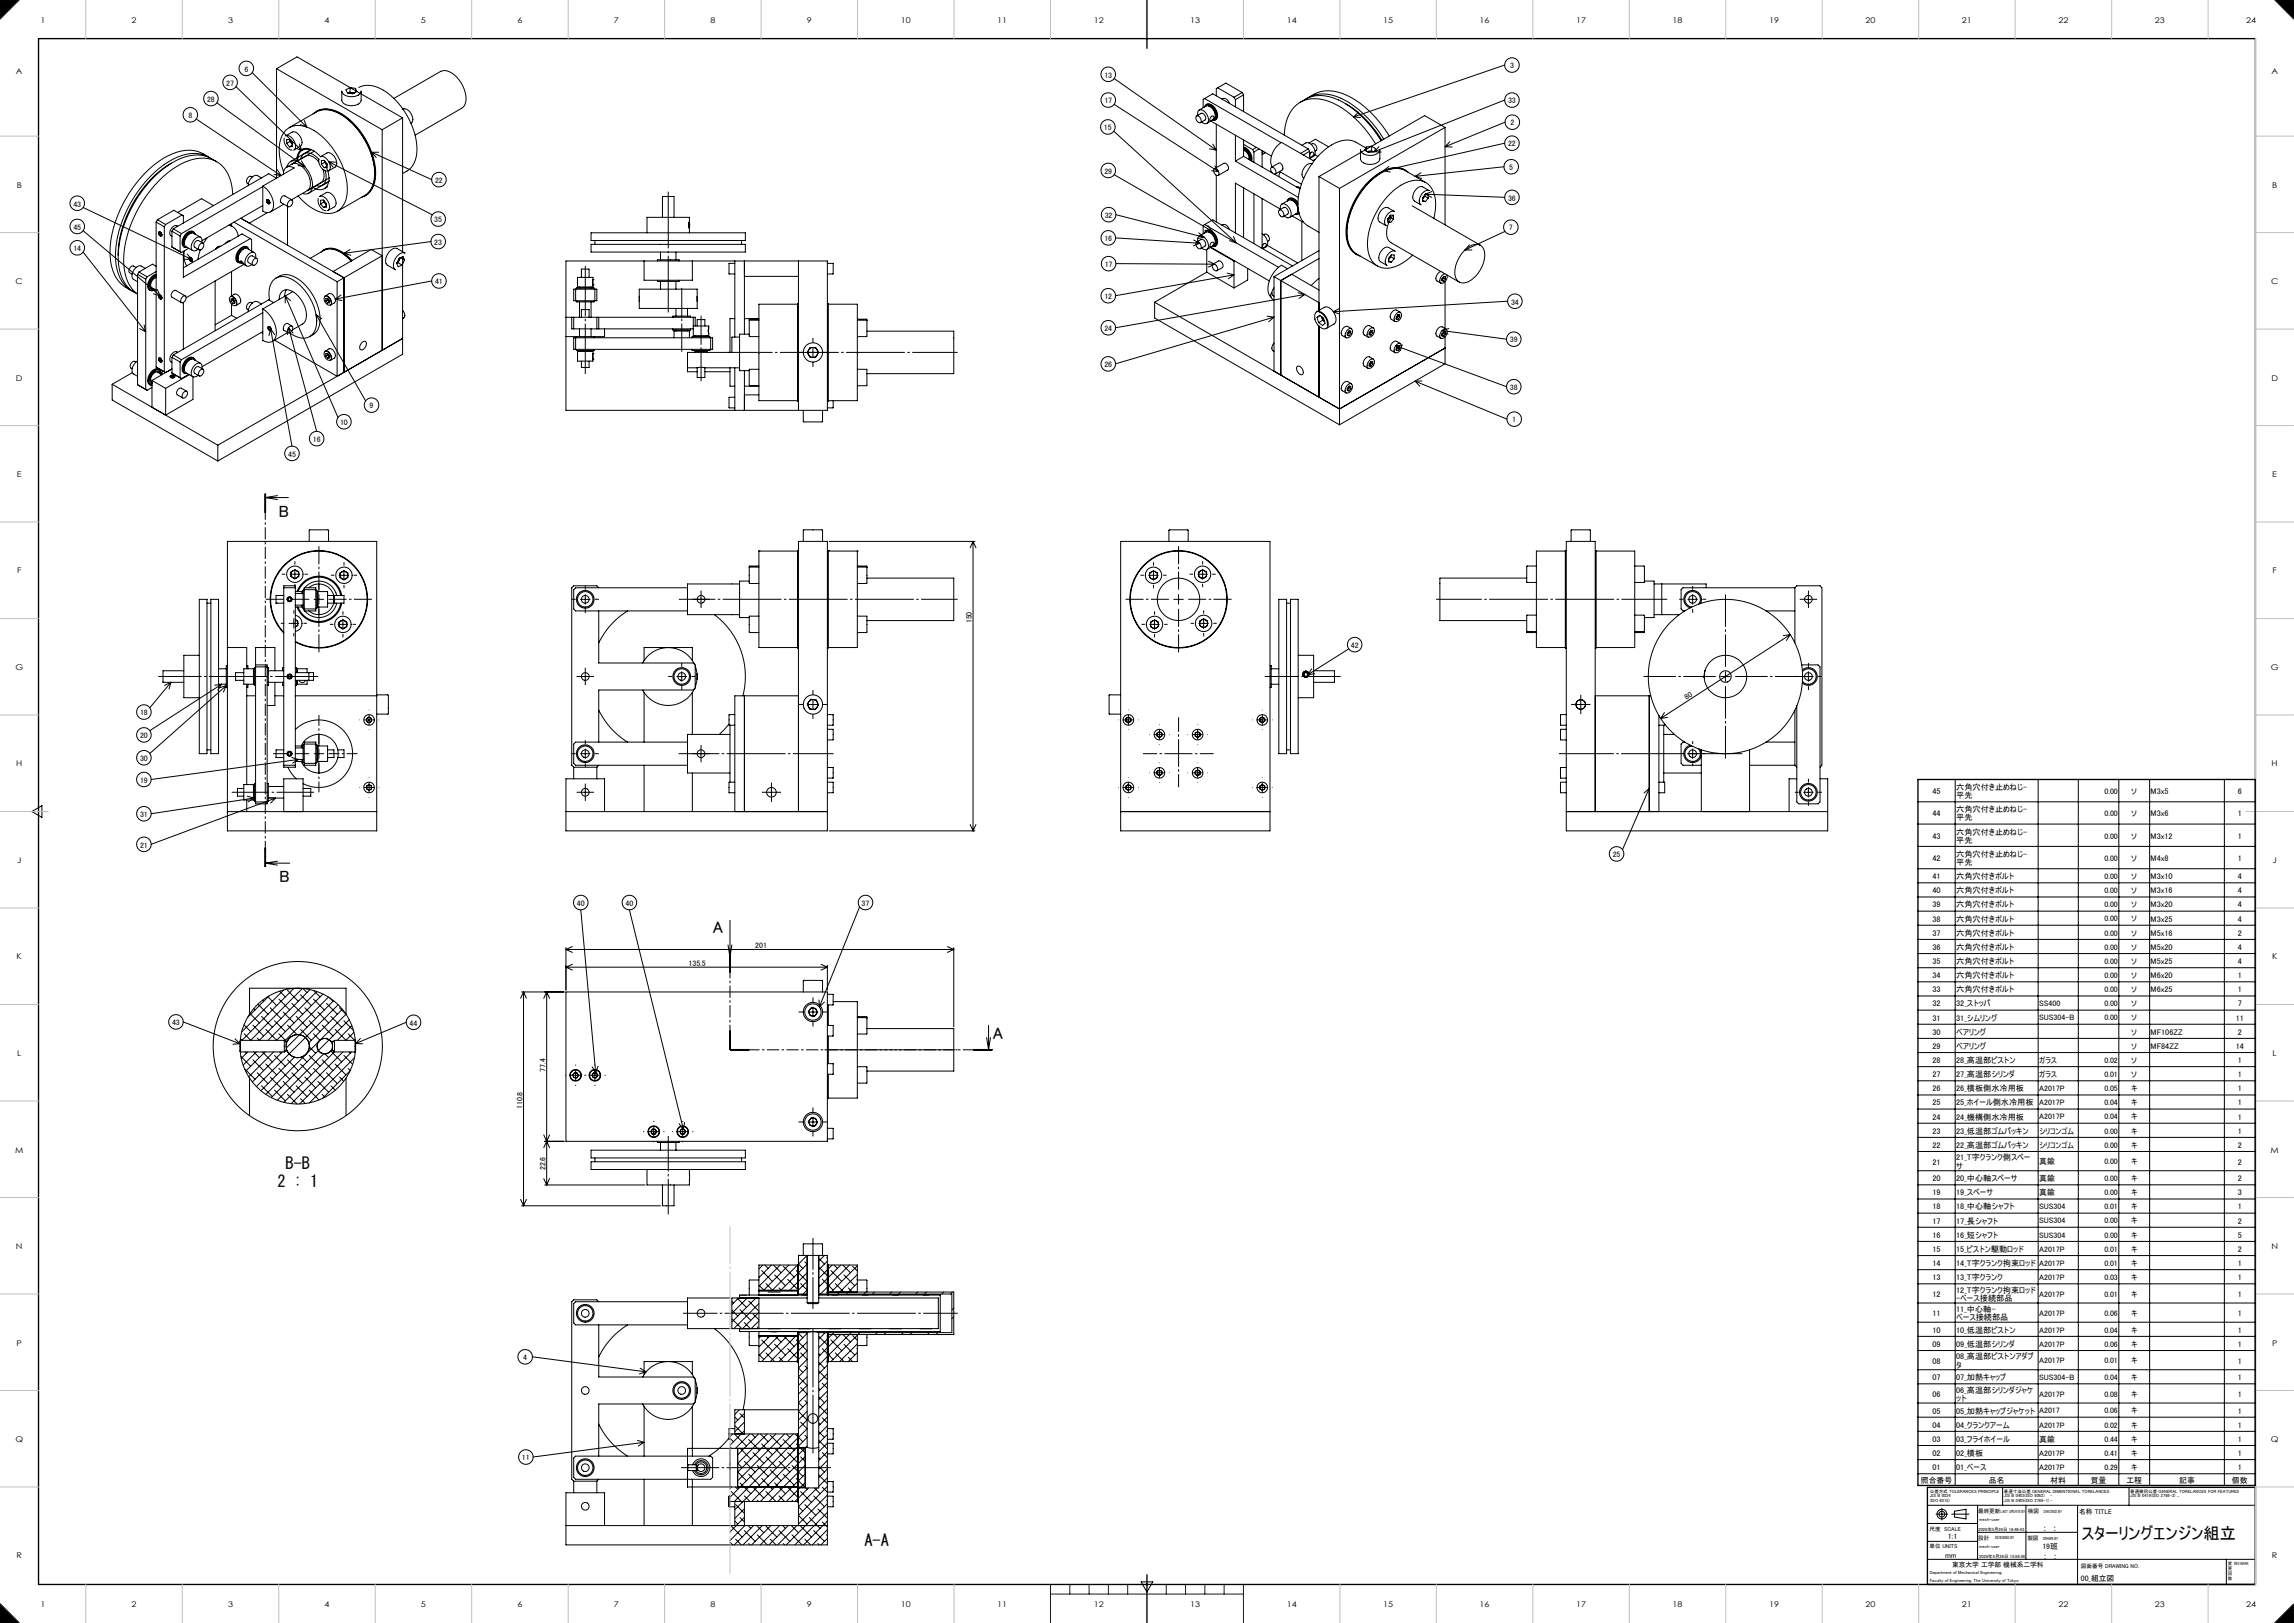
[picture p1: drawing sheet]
<svg xmlns="http://www.w3.org/2000/svg" width="1189mm" height="841mm" viewBox="0 0 1189 841" stroke-linecap="round" stroke-linejoin="round" font-family="sans-serif">
<defs><g id="words">
<g font-size="8.5">
<text x="145" y="268">B</text>
<text x="145" y="457">B</text>
<text x="369" y="483">A</text>
<text x="515" y="538">A</text>
<text x="148" y="606">B-B</text>
<text x="144" y="615">2 : 1</text>
<text x="1079" y="797">スターリングエンジン組立</text>
<text x="448" y="801">A-A</text>
</g>
<g font-size="4.2">
<text x="1002" y="411">45</text>
<text x="1014" y="409">六角穴付き止めねじ-</text>
<text x="1014" y="414">平先</text>
<text x="1115" y="411">M3x5</text>
<text x="1160" y="411">6</text>
<text x="1002" y="423">44</text>
<text x="1014" y="421">六角穴付き止めねじ-</text>
<text x="1014" y="425">平先</text>
<text x="1115" y="423">M3x6</text>
<text x="1160" y="423">1</text>
<text x="1002" y="435">43</text>
<text x="1014" y="432">六角穴付き止めねじ-</text>
<text x="1014" y="437">平先</text>
<text x="1115" y="435">M3x12</text>
<text x="1160" y="435">1</text>
<text x="1002" y="446">42</text>
<text x="1014" y="444">六角穴付き止めねじ-</text>
<text x="1014" y="448">平先</text>
<text x="1115" y="446">M4x8</text>
<text x="1160" y="446">1</text>
<text x="1002" y="456">41</text>
<text x="1014" y="456">六角穴付きボルト</text>
<text x="1115" y="456">M3x10</text>
<text x="1160" y="456">4</text>
<text x="1002" y="463">40</text>
<text x="1014" y="463">六角穴付きボルト</text>
<text x="1115" y="463">M3x16</text>
<text x="1160" y="463">4</text>
<text x="1002" y="470">39</text>
<text x="1014" y="470">六角穴付きボルト</text>
<text x="1115" y="470">M3x20</text>
<text x="1160" y="470">4</text>
<text x="1002" y="478">38</text>
<text x="1014" y="478">六角穴付きボルト</text>
<text x="1115" y="478">M3x25</text>
<text x="1160" y="478">4</text>
<text x="1002" y="485">37</text>
<text x="1014" y="485">六角穴付きボルト</text>
<text x="1115" y="485">M5x16</text>
<text x="1160" y="485">2</text>
<text x="1002" y="492">36</text>
<text x="1014" y="492">六角穴付きボルト</text>
<text x="1115" y="492">M5x20</text>
<text x="1160" y="492">4</text>
<text x="1002" y="500">35</text>
<text x="1014" y="500">六角穴付きボルト</text>
<text x="1115" y="500">M5x25</text>
<text x="1160" y="500">4</text>
<text x="1002" y="507">34</text>
<text x="1014" y="507">六角穴付きボルト</text>
<text x="1115" y="507">M6x20</text>
<text x="1160" y="507">1</text>
<text x="1002" y="514">33</text>
<text x="1014" y="514">六角穴付きボルト</text>
<text x="1115" y="514">M6x25</text>
<text x="1160" y="514">1</text>
<text x="1002" y="522">32</text>
<text x="1014" y="522">32_ストッパ</text>
<text x="1160" y="522">7</text>
<text x="1002" y="529">31</text>
<text x="1014" y="529">31_シムリング</text>
<text x="1159" y="529">11</text>
<text x="1002" y="536">30</text>
<text x="1014" y="536">ベアリング</text>
<text x="1115" y="536">MF106ZZ</text>
<text x="1160" y="536">2</text>
<text x="1002" y="543">29</text>
<text x="1014" y="543">ベアリング</text>
<text x="1115" y="543">MF84ZZ</text>
<text x="1159" y="543">14</text>
<text x="1002" y="551">28</text>
<text x="1014" y="551">28_高温部ピストン</text>
<text x="1160" y="551">1</text>
<text x="1002" y="558">27</text>
<text x="1014" y="558">27_高温部シリンダ</text>
<text x="1160" y="558">1</text>
<text x="1002" y="565">26</text>
<text x="1014" y="565">26_横板側水冷用板</text>
<text x="1160" y="565">1</text>
<text x="1002" y="573">25</text>
<text x="1014" y="573">25_ホイール側水冷用板</text>
<text x="1160" y="573">1</text>
<text x="1002" y="580">24</text>
<text x="1014" y="580">24_機構側水冷用板</text>
<text x="1160" y="580">1</text>
<text x="1002" y="587">23</text>
<text x="1014" y="587">23_低温部ゴムパッキン</text>
<text x="1160" y="587">1</text>
<text x="1002" y="595">22</text>
<text x="1014" y="595">22_高温部ゴムパッキン</text>
<text x="1160" y="595">2</text>
<text x="1002" y="603">21</text>
<text x="1014" y="601">21_T字クランク側スペー</text>
<text x="1014" y="606">サ</text>
<text x="1160" y="603">2</text>
<text x="1002" y="612">20</text>
<text x="1014" y="612">20_中心軸スペーサ</text>
<text x="1160" y="612">2</text>
<text x="1002" y="619">19</text>
<text x="1014" y="619">19_スペーサ</text>
<text x="1160" y="619">3</text>
<text x="1002" y="627">18</text>
<text x="1014" y="627">18_中心軸シャフト</text>
<text x="1160" y="627">1</text>
<text x="1002" y="634">17</text>
<text x="1014" y="634">17_長シャフト</text>
<text x="1160" y="634">2</text>
<text x="1002" y="641">16</text>
<text x="1014" y="641">16_短シャフト</text>
<text x="1160" y="641">5</text>
<text x="1002" y="649">15</text>
<text x="1014" y="649">15_ピストン駆動ロッド</text>
<text x="1160" y="649">2</text>
<text x="1002" y="656">14</text>
<text x="1014" y="656">14_T字クランク拘束ロッド</text>
<text x="1160" y="656">1</text>
<text x="1002" y="663">13</text>
<text x="1014" y="663">13_T字クランク</text>
<text x="1160" y="663">1</text>
<text x="1002" y="672">12</text>
<text x="1014" y="670">12_T字クランク拘束ロッド</text>
<text x="1160" y="672">1</text>
<text x="1014" y="674">-ベース接続部品</text>
<text x="1002" y="682">11</text>
<text x="1014" y="680">11_中心軸-</text>
<text x="1160" y="682">1</text>
<text x="1014" y="684">ベース接続部品</text>
<text x="1002" y="691">10</text>
<text x="1014" y="691">10_低温部ピストン</text>
<text x="1160" y="691">1</text>
<text x="1002" y="698">09</text>
<text x="1014" y="698">09_低温部シリンダ</text>
<text x="1160" y="698">1</text>
<text x="1002" y="707">08</text>
<text x="1014" y="704">08_高温部ピストンアダプ</text>
<text x="1160" y="707">1</text>
<text x="1014" y="709">タ</text>
<text x="1002" y="715">07</text>
<text x="1014" y="715">07_加熱キャップ</text>
<text x="1160" y="715">1</text>
<text x="1002" y="724">06</text>
<text x="1014" y="722">06_高温部シリンダジャケ</text>
<text x="1014" y="726">ット</text>
<text x="1160" y="724">1</text>
<text x="1002" y="732">05</text>
<text x="1014" y="732">05_加熱キャップジャケット</text>
<text x="1160" y="732">1</text>
<text x="1002" y="740">04</text>
<text x="1014" y="740">04_クランクアーム</text>
<text x="1160" y="740">1</text>
<text x="1002" y="747">03</text>
<text x="1014" y="747">03_フライホイール</text>
<text x="1160" y="747">1</text>
<text x="1002" y="754">02</text>
<text x="1014" y="754">02_横板</text>
<text x="1160" y="754">1</text>
<text x="1002" y="762">01</text>
<text x="1014" y="762">01_ベース</text>
<text x="1160" y="762">1</text>
</g>
<g font-size="4.1">
<text x="21" y="12">1</text>
<text x="68" y="12">2</text>
<text x="118" y="12">3</text>
<text x="168" y="12">4</text>
<text x="218" y="12">5</text>
<text x="268" y="12">6</text>
<text x="318" y="12">7</text>
<text x="368" y="12">8</text>
<text x="418" y="12">9</text>
<text x="467" y="12">10</text>
<text x="517" y="12">11</text>
<text x="567" y="12">12</text>
<text x="617" y="12">13</text>
<text x="667" y="12">14</text>
<text x="717" y="12">15</text>
<text x="767" y="12">16</text>
<text x="817" y="12">17</text>
<text x="867" y="12">18</text>
<text x="917" y="12">19</text>
<text x="967" y="12">20</text>
<text x="1017" y="12">21</text>
<text x="1067" y="12">22</text>
<text x="1117" y="12">23</text>
<text x="1164" y="12">24</text>
<text x="783" y="35">3</text>
<text x="8" y="39">A</text>
<text x="127" y="37">6</text>
<text x="572" y="40">13</text>
<text x="1177" y="39">A</text>
<text x="117" y="44">27</text>
<text x="107" y="53">28</text>
<text x="572" y="54">17</text>
<text x="782" y="54">33</text>
<text x="98" y="61">8</text>
<text x="783" y="65">2</text>
<text x="572" y="68">15</text>
<text x="782" y="76">22</text>
<text x="782" y="88">5</text>
<text x="225" y="95">22</text>
<text x="572" y="90">29</text>
<text x="9" y="97">B</text>
<text x="1178" y="97">B</text>
<text x="38" y="107">43</text>
<text x="782" y="104">36</text>
<text x="573" y="113">32</text>
<text x="38" y="119">45</text>
<text x="225" y="115">35</text>
<text x="782" y="119">7</text>
<text x="572" y="125">16</text>
<text x="38" y="130">14</text>
<text x="225" y="127">23</text>
<text x="573" y="138">17</text>
<text x="8" y="147">C</text>
<text x="225" y="147">41</text>
<text x="1177" y="147">C</text>
<text x="572" y="155">12</text>
<text x="783" y="158">34</text>
<text x="572" y="172">24</text>
<text x="783" y="177">39</text>
<text x="572" y="190">26</text>
<text x="8" y="197">D</text>
<text x="1177" y="197">D</text>
<text x="783" y="202">38</text>
<text x="192" y="212">9</text>
<text x="176" y="220">10</text>
<text x="784" y="219">1</text>
<text x="162" y="229">16</text>
<text x="149" y="237">45</text>
<text x="9" y="247">E</text>
<text x="1178" y="247">E</text>
<text x="9" y="297">F</text>
<text x="1178" y="297">F</text>
<text x="504" y="323" transform="rotate(-90 504 323)">150</text>
<text x="700" y="336">42</text>
<text x="8" y="347">G</text>
<text x="1177" y="347">G</text>
<text x="874" y="363" transform="rotate(-33 874 363)">80</text>
<text x="73" y="371">18</text>
<text x="73" y="383">20</text>
<text x="73" y="394">30</text>
<text x="8" y="397">H</text>
<text x="1177" y="397">H</text>
<text x="73" y="406">19</text>
<text x="1091" y="411">0.00</text>
<text x="1105" y="411">ソ</text>
<text x="73" y="423">31</text>
<text x="1091" y="423">0.00</text>
<text x="1105" y="423">ソ</text>
<text x="1091" y="435">0.00</text>
<text x="1105" y="435">ソ</text>
<text x="73" y="439">21</text>
<text x="9" y="447">J</text>
<text x="836" y="444">25</text>
<text x="1091" y="446">0.00</text>
<text x="1105" y="446">ソ</text>
<text x="1178" y="447">J</text>
<text x="1091" y="456">0.00</text>
<text x="1105" y="456">ソ</text>
<text x="1091" y="463">0.00</text>
<text x="1105" y="463">ソ</text>
<text x="299" y="469">40</text>
<text x="324" y="469">40</text>
<text x="447" y="469">37</text>
<text x="1091" y="470">0.00</text>
<text x="1105" y="470">ソ</text>
<text x="1091" y="477">0.00</text>
<text x="1105" y="477">ソ</text>
<text x="1091" y="485">0.00</text>
<text x="1105" y="485">ソ</text>
<text x="391" y="491">201</text>
<text x="9" y="497">K</text>
<text x="1091" y="492">0.00</text>
<text x="1105" y="492">ソ</text>
<text x="1178" y="497">K</text>
<text x="357" y="501">135.5</text>
<text x="1091" y="499">0.00</text>
<text x="1105" y="499">ソ</text>
<text x="1091" y="507">0.00</text>
<text x="1105" y="507">ソ</text>
<text x="1091" y="514">0.00</text>
<text x="1105" y="514">ソ</text>
<text x="1057" y="521">SS400</text>
<text x="1091" y="521">0.00</text>
<text x="1105" y="521">ソ</text>
<text x="89" y="531">43</text>
<text x="212" y="531">44</text>
<text x="1057" y="529">SUS304-B</text>
<text x="1091" y="529">0.00</text>
<text x="1105" y="529">ソ</text>
<text x="1105" y="536">ソ</text>
<text x="1105" y="543">ソ</text>
<text x="9" y="547">L</text>
<text x="1057" y="551">ガラス</text>
<text x="1091" y="551">0.02</text>
<text x="1105" y="551">ソ</text>
<text x="1178" y="547">L</text>
<text x="283" y="555" transform="rotate(-90 283 555)">77.4</text>
<text x="1057" y="558">ガラス</text>
<text x="1091" y="558">0.01</text>
<text x="1105" y="558">ソ</text>
<text x="1057" y="565">A2017P</text>
<text x="1091" y="565">0.05</text>
<text x="1105" y="565">キ</text>
<text x="271" y="575" transform="rotate(-90 271 575)">110.8</text>
<text x="1057" y="573">A2017P</text>
<text x="1091" y="573">0.04</text>
<text x="1105" y="573">キ</text>
<text x="1057" y="580">A2017P</text>
<text x="1091" y="580">0.04</text>
<text x="1105" y="580">キ</text>
<text x="1057" y="587">シリコンゴム</text>
<text x="1091" y="587">0.00</text>
<text x="1105" y="587">キ</text>
<text x="8" y="597">M</text>
<text x="1057" y="595">シリコンゴム</text>
<text x="1091" y="595">0.00</text>
<text x="1105" y="595">キ</text>
<text x="1177" y="597">M</text>
<text x="1057" y="603">真鍮</text>
<text x="1091" y="603">0.00</text>
<text x="1105" y="603">キ</text>
<text x="283" y="606" transform="rotate(-90 283 606)">22.6</text>
<text x="1057" y="612">真鍮</text>
<text x="1091" y="612">0.00</text>
<text x="1105" y="612">キ</text>
<text x="1057" y="619">真鍮</text>
<text x="1091" y="619">0.00</text>
<text x="1105" y="619">キ</text>
<text x="1057" y="627">SUS304</text>
<text x="1091" y="627">0.01</text>
<text x="1105" y="627">キ</text>
<text x="1057" y="634">SUS304</text>
<text x="1091" y="634">0.00</text>
<text x="1105" y="634">キ</text>
<text x="1057" y="641">SUS304</text>
<text x="1091" y="641">0.00</text>
<text x="1105" y="641">キ</text>
<text x="8" y="647">N</text>
<text x="1177" y="647">N</text>
<text x="1057" y="649">A2017P</text>
<text x="1091" y="649">0.01</text>
<text x="1105" y="649">キ</text>
<text x="1057" y="656">A2017P</text>
<text x="1091" y="656">0.01</text>
<text x="1105" y="656">キ</text>
<text x="1057" y="663">A2017P</text>
<text x="1091" y="663">0.03</text>
<text x="1105" y="663">キ</text>
<text x="1057" y="672">A2017P</text>
<text x="1091" y="672">0.01</text>
<text x="1105" y="672">キ</text>
<text x="1057" y="682">A2017P</text>
<text x="1091" y="682">0.06</text>
<text x="1105" y="682">キ</text>
<text x="1057" y="691">A2017P</text>
<text x="1091" y="691">0.04</text>
<text x="1105" y="691">キ</text>
<text x="9" y="697">P</text>
<text x="1057" y="698">A2017P</text>
<text x="1091" y="698">0.06</text>
<text x="1105" y="698">キ</text>
<text x="1178" y="697">P</text>
<text x="271" y="705">4</text>
<text x="1057" y="706">A2017P</text>
<text x="1091" y="706">0.01</text>
<text x="1105" y="706">キ</text>
<text x="1057" y="715">SUS304-B</text>
<text x="1091" y="715">0.04</text>
<text x="1105" y="715">キ</text>
<text x="1057" y="724">A2017P</text>
<text x="1091" y="724">0.08</text>
<text x="1105" y="724">キ</text>
<text x="1057" y="732">A2017</text>
<text x="1091" y="732">0.06</text>
<text x="1105" y="732">キ</text>
<text x="1057" y="740">A2017P</text>
<text x="1091" y="740">0.02</text>
<text x="1105" y="740">キ</text>
<text x="8" y="747">Q</text>
<text x="1057" y="747">真鍮</text>
<text x="1091" y="747">0.44</text>
<text x="1105" y="747">キ</text>
<text x="1177" y="747">Q</text>
<text x="1057" y="754">A2017P</text>
<text x="1091" y="754">0.41</text>
<text x="1105" y="754">キ</text>
<text x="271" y="757">11</text>
<text x="1057" y="762">A2017P</text>
<text x="1091" y="762">0.29</text>
<text x="1105" y="762">キ</text>
<text x="996" y="768">照合番号</text>
<text x="1031" y="768">品名</text>
<text x="1063" y="768">材料</text>
<text x="1084" y="768">質量</text>
<text x="1102" y="768">工程</text>
<text x="1129" y="768">記事</text>
<text x="1157" y="768">個数</text>
<text x="1010" y="797">1:1</text>
<text x="1059" y="793">:</text>
<text x="1064" y="793">:</text>
<text x="1059" y="803">19班</text>
<text x="9" y="807">R</text>
<text x="1008" y="807">mm</text>
<text x="1059" y="808">:</text>
<text x="1065" y="808">:</text>
<text x="1178" y="807">R</text>
<text x="1079" y="819">00_組立図</text>
<text x="21" y="833">1</text>
<text x="68" y="833">2</text>
<text x="118" y="833">3</text>
<text x="168" y="833">4</text>
<text x="218" y="833">5</text>
<text x="268" y="833">6</text>
<text x="318" y="833">7</text>
<text x="368" y="833">8</text>
<text x="418" y="833">9</text>
<text x="467" y="833">10</text>
<text x="517" y="833">11</text>
<text x="567" y="833">12</text>
<text x="617" y="833">13</text>
<text x="667" y="833">14</text>
<text x="717" y="833">15</text>
<text x="767" y="833">16</text>
<text x="817" y="833">17</text>
<text x="867" y="833">18</text>
<text x="917" y="833">19</text>
<text x="967" y="833">20</text>
<text x="1017" y="833">21</text>
<text x="1067" y="833">22</text>
<text x="1117" y="833">23</text>
<text x="1164" y="833">24</text>
</g>
<g font-size="3.5">
<text x="1078" y="784">名称 TITLE</text>
<text x="1012" y="812">東京大学 工学部 機械系二学科</text>
</g>
<g font-size="2.9">
<text x="1025" y="784">最終更新</text>
<text x="1051" y="784">検図</text>
<text x="1000" y="793">尺度 SCALE</text>
<text x="1025" y="798">設計</text>
<text x="1051" y="798">製図</text>
<text x="1000" y="802">単位 UNITS</text>
<text x="1079" y="812">図面番号 DRAWING NO.</text>
</g>
<g font-size="2.3">
<text x="1000" y="774">公差方式 TOLERANCES PRINCIPLE</text>
<text x="1039" y="774">普通寸法公差 GENERAL DIMENTIONAL TORELANCES</text>
<text x="1104" y="774">普通幾何公差 GENERAL TORELANCES FOR FEATURES</text>
<text x="1000" y="776">JIS B 0024</text>
<text x="1000" y="778">(ISO 8015)</text>
<text x="1039" y="776">JIS B 0403(ISO 8062)</text>
<text x="1039" y="778">JIS B 0405(ISO 2768-1)-</text>
<text x="1063" y="776">-</text>
<text x="1104" y="776">JIS B 0419(ISO 2768-2) -</text>
<text x="1037" y="784">LAST UPDATE BY</text>
<text x="1059" y="784">CHECKED BY</text>
<text x="1026" y="788">mech-user</text>
<text x="1025" y="793">2026年5月26日 16:49:43</text>
<text x="1034" y="798">DESIGNED BY</text>
<text x="1059" y="798">DRAWN BY</text>
<text x="1026" y="802">mech-user</text>
<text x="1026" y="807">2026年5月26日 15:58:58</text>
<text x="1000" y="816">Department of Mechanical Engineering,</text>
<text x="1155" y="813">更</text>
<text x="1155" y="811">変 REV.MARK</text>
<text x="1000" y="820">Faculty of Engineering, The University of Tokyo</text>
<text x="1155" y="819">数</text>
<text x="1155" y="816">回</text>
</g>
</g></defs>
<g fill="none" stroke="#000" stroke-width=".52">
<path d="M0 0h10l-10 10zM1179 0h10v10zM131 38l28 28M143 36l11-7 33 19M143 36l55 31M143 36v56M780 34l-78 27M112 53l46 33M122 45l34 33M162 59a13 13 0 0 1 17 2 37 37 0 0 1 15 34l-3 5-4 2M164 58a13 13 0 0 1 15 2 37 37 0 0 1 15 35l-2 4-3 3M177 47a6 6 0 0 0 10 0v5a6 6 0 0 1-10 0z"/>
<path d="M181 48h2M181 45l3 1M181 45l-2 2 1 1 3 1 2-2-1-1M181 45v3M183 48h1M184 46v2M186 45a15 15 0 0 1 17 5 38 38 0 0 1 13 31l-2 5-2 2-3 2M187 49l22 12M204 51l24-14a9 9 0 0 1 11 6 11 11 0 0 1 1 13l-25 14M209 57h.1M209 57a5 5 0 0 1 4 7M577 41l53 37"/>
<path d="M577 54l55 35M621 60a2.1 2.1 0 0 1 1-3 2.1 2.1 0 0 1 3 1 4 4 0 0 1 0 6l-2-1M622 57l3-2a5 5 0 0 1 4 7l-3 2M624 51v5M624 51l40 23M624 51l5-2 49 28M625 54a5 5 0 0 1 6 8h-1M626 55a5 5 0 0 1 4 6M631 45l-1 1v4M631 45l9 5M631 45l4-2 9 5M633 51a2.7 2.7 0 0 1 4 3"/>
<path d="M640 50v2M640 52v3M644 48l-4 2M644 48l1 1M645 49l-5 3M645 49v9M674 53a19 19 0 0 1 22 0 56 56 0 0 1 20 20M677 51a19 19 0 0 1 21 1 56 56 0 0 1 19 20M678 51a19 19 0 0 1 22 0 56 56 0 0 1 20 19M697 54a53 53 0 0 1 19 19M704 58l-2 3M780 52l-68 27"/>
<path d="M102 62l44 29M147 72a5 5 0 0 0 4 6M148 70l3-2a5 5 0 0 1 5 8l-4 2a5 5 0 0 0-4-8zM149 74v-2h1l1 2v2h-1M149 74l1 2M150 66l14-8a15 15 0 0 1 17 4 38 38 0 0 1 13 31l-1 4-3 4-15 8M150 73l1 1M150 73l-1 1M151 74v1zM151 75l-1 1M153 77l3 1M155 75l1 3"/>
<path d="M156 65l3 1M158 80l3-2-10 6M158 62l1 4M158 77l-1 1M160 78a5 5 0 0 0-6 5M163 78l-12 7a8 8 0 0 1 9 6 6 6 0 0 1-1 8l12-7M193 79l31 14M193 79h3M193 79l2 3M198 67v115M209 61v69M209 61l-11 6"/>
<path d="M577 68l64 58M620 60a1.9 1.9 0 0 1 2 1 1.9 1.9 0 0 1 0 3l-2-2zM620 60l3-1a2.3 2.3 0 0 1 2 3l-3 2M627 77l3 1M628 63l31 18M628 61a.8 .8 0 0 1 1-1 1 1 0 0 1 0 2l-2 1zM628 62h1a4 4 0 0 0 0-6l-2-2h-2l-1 1h1a3 3 0 0 1 5 2l1 4-1 1h-2M629 75l1 3M630 64v23M640 70v13M645 77a5 5 0 0 1 3 6M645 78a4 4 0 0 1 2 5"/>
<path d="M645 77a7 7 0 0 1 3 6M645 76a7 7 0 0 1 3 7M645 76a6 6 0 0 1 4 7M645 75l4 3M645 73v8M649 78l1 1M650 79v5M651 76l-2 2M653 77l-3 2M654 78v9M654 78v2l2-1M656 79l-2 1"/>
<path d="M666 70a17 17 0 0 1 14-19 35 35 0 0 1 27 15l6 9M675 75l2-1a5 5 0 0 1 4 7l-2 1v-4M678 77l-4 2M678 77l1 1M678 74l4-2 7 4M679 78l-4 2M679 79a1 1 0 0 1 2 0 1 1 0 0 1 0 2h-1a1.2 1.2 0 0 1-1-1 1.2 1.2 0 0 1 0-1zM680 79l-1 1M680 75a2 2 0 0 1 2 1 2 2 0 0 1 0 2M702 61h3M705 78a6 6 0 0 0 10 0v4a6 6 0 0 1-10 0zM705 79l-21 12"/>
<path d="M708 76l-1 2 2 1h3M708 76v2M709 77l-6-3a15 15 0 0 0-17 4 36 36 0 0 0-13 33l2 3a19 19 0 0 0 9 6M710 78l-1 1M710 78l2 1M711 76l2 1-1 2M711 76h-3M711 78l1 1M711 76v2M711 78h-1M712 79h4M715 76l-3 3"/>
<path d="M749 66l-55 32M749 66v51M749 66l-11-6-32 19M749 76h4M751 73l-2 3M780 74l-63 14M780 63l-31 13M89 85a59 59 0 0 0-28 47M108 81a19 19 0 0 0-21 0 61 61 0 0 0-30 52 19 19 0 0 0 11 18M109 82a20 20 0 0 0-22 2 61 61 0 0 0-27 53 18 18 0 0 0 9 14M112 84a20 20 0 0 0-23 1 61 61 0 0 0-27 53 17 17 0 0 0 9 14 22 22 0 0 1-7-21 61 61 0 0 1 33-47 16 16 0 0 1 23 13l1 4M131 92a2 2 0 0 0-3 1 2 2 0 0 0 1 2"/>
<path d="M136 92l-3-1a5 5 0 0 0-4 5M136 96a11 11 0 0 1 5 13l-2 1-3-1zM136 97l-42 24M142 90l4 1M143 92l-4-2-49 29M144 88l2 3M147 90a3 3 0 0 1 1-3 3 3 0 0 1 4 0l-16 9M147 89a22 22 0 0 1 1-21 12 12 0 0 1 17 1 37 37 0 0 1 14 34 10 10 0 0 1-15 6l-4-2-6-5M149 86a4 4 0 0 1 3-3 4 4 0 0 1 4 2 13 13 0 0 1 5 14l-1 1h-3M154 86h4M156 82a4 4 0 0 1 3-3 4 4 0 0 1 4 2l2 2M156 83l2 3"/>
<path d="M165 84a6 6 0 0 0-7-3l-10 6M165 82a5 5 0 0 0 4 7M166 81l3-2a5 5 0 0 1 5 8l-4 2a5 5 0 0 0-4-8zM166 81a8 8 0 0 0-10-3l-2 2v4M167 85v-2h1l1 2v2h-1M167 85l1 2M167 96l4-2-11 6M167 88l1 4-1 2-16 10M168 83v1M168 84l-1 1M168 84l1 1M169 89a5 5 0 0 1-4 7h-1"/>
<path d="M169 85h.1M169 87a9 9 0 0 1-1 11h-3l-3-1M169 86l-1 1M170 97l-2 1M170 84l54 27M170 84h4M170 84l3 3M577 91l51 29M628 88l4 1M629 88a2.1 2.1 0 0 1 2 1 2.1 2.1 0 0 1 0 2l-1-1zM629 87l5-2a2.3 2.3 0 0 1 2 3l-5 3M630 86l2 3"/>
<path d="M630 91v24M640 83l33 19M645 81l-5 2M645 81l14 9M645 97v26M659 87a2.1 2.1 0 0 1 2 1 2.1 2.1 0 0 1 0 2l-2-2zM659 87l4-2a2.2 2.2 0 0 1 2 3l-4 2M661 90l13 8M663 89l12 6M664 89l-1 3M672 97l2 1zM680 85h.1"/>
<path d="M680 85a5 5 0 0 0-4 7M682 80l1 1M682 83h-2l-16-9a11 11 0 0 0-5 12M684 91v70M684 91l10 7M694 98v122M717 88l4 1M720 86l-3 2M728 88a13 13 0 0 0-15 3 37 37 0 0 0-15 34l3 5 2 2M730 89a13 13 0 0 0-16 2 37 37 0 0 0-15 34l2 5 4 3M733 91l4 2M734 98l3-1 4 2a5 5 0 0 0-5 7l-3-2a5 5 0 0 1 1-6z"/>
<path d="M737 90l-4 1M739 95l-11-7a15 15 0 0 0-16 5 38 38 0 0 0-14 31l2 3 1 3 13 8M742 99l-3 2M780 86l-47 5M43 108l56 26M43 120l40 33M81 115l4 3M81 115v75M82 114l4 2M82 114l-1 1M85 118v75M86 116l-1 2"/>
<path d="M89 120l4 2M89 120v8M90 119l-1 1M90 119l4 2M92 117a3 3 0 0 0-3 2 3 3 0 0 0 0 3M94 111l-8 5M94 111l1 1v4M94 111l-4-2-8 5M111 107l-7-4-12 7M119 117h1l2 2 1 3M119 116l2 1M120 116v1"/>
<path d="M121 115l54 31M125 113l53 31M136 107l-31 18M138 103a1.1 1.1 0 0 1 2 1 1.1 1.1 0 0 1-1 2l-1-2zM138 104h1l1 1h-1M138 104l1 1M139 110l-10 6M139 104h-1M139 105h.1M147 106l-7 4M149 107v20M150 104h1a1.9 1.9 0 0 1 0 2 1.9 1.9 0 0 1-2 1z"/>
<path d="M151 104l-3-2a2.3 2.3 0 0 0-2 3l3 2M165 103a5 5 0 0 0 4 6M166 102l3-2a5 5 0 0 1 4 7l-3 2a5 5 0 0 0-4-7zM166 106v-2h2l1 1v2h-1M166 106l2 1M168 105v-1l1 2M168 105l-2 1M168 105l1 1M169 106h.1M169 107h-1M343 113v-11h6v11M357 116v-1v1"/>
<path d="M357 116v1M357 117v1v-1M357 117h.1M357 116h.1M357 115v3zM357 115v3M357 118h.1M357 115v-2h-22v8M357 118v3M578 111l46 12M624 116v1v4M624 116l39 23"/>
<path d="M624 116l5-2 41 24M624 119l4 1M625 120a5 5 0 0 1 6 6l-1 2h-2h1a4 4 0 0 0 0-7l-2-1h-2l-1 1zM625 120a5 5 0 0 1 6 7l-1 1M626 117l2 3M633 117a2.7 2.7 0 0 1 4 2M650 100v26M654 103v26M663 109a2.1 2.1 0 0 1 2 1 2.1 2.1 0 0 1 0 2l-2-1zM663 109l2-1a2.3 2.3 0 0 1 2 3l-2 1M664 106l4-2a5 5 0 0 1 4 7l-4 2M666 112a2.1 2.1 0 0 0 3 0 2.1 2.1 0 0 0 0-3 3 3 0 0 0-5-3v2l-24-13v26"/>
<path d="M668 103a4 4 0 0 1 5 2M669 104l2 1 2 2M670 112l5 3M673 106a3 3 0 0 0-3-3 3 3 0 0 0-3 1h1a4 4 0 0 1 5 2M673 109v1M673 110l-2 1 2-1M673 111h.1M675 115v20M716 108l3-1 4 3a5 5 0 0 0-5 7l-3-2a5 5 0 0 1 1-7zM719 114l2 1M720 113l-1 1zM720 112v1"/>
<path d="M720 112l2 2M722 112a12 12 0 0 0-2 13l36 21M722 114l-1 1M722 114v-2l-1-1-2 2v2h2M732 107l35 20M737 104h2M738 103h.1M738 102v-1v2M738 102l2 1M738 102v1M739 101h1v2M739 101l-2 1v2h2"/>
<path d="M739 101l41 1M739 101l3 1M740 103l-1 1M743 113a17 17 0 0 0-3-18 15 15 0 0 0-18 4 38 38 0 0 0-13 31 10 10 0 0 0 16 7l7-5M780 120l-21 10M43 131l33 41M70 139l-1-1a2.3 2.3 0 0 0-2 3l1 1M75 139l-2-1a5 5 0 0 0-4 7l2 1M81 138l-2-1-7 4M82 120a1.1 1.1 0 0 1 2 1 1.1 1.1 0 0 1-1 1l-1-1zM82 121l1-1 1 2h-1M82 121l1 1"/>
<path d="M83 121h-1M84 121l-1 1M89 128l4 2M89 128l5 3M93 130l1 1M93 122v8M94 121l-1 1M96 130l-1 4 2 4M96 134h3M97 121l2-1h1l1 1a4 4 0 0 0-6 3v3l1 1h1h-1a4 4 0 0 1 0-6zM97 132l2 2M98 129l-4 2"/>
<path d="M98 133a1.1 1.1 0 0 1 2 1 1.1 1.1 0 0 1-1 1l-1-1zM98 134h1v1M98 134l1 1M99 134h-1M99 121a5 5 0 0 0-3 6M99 134v1M100 120a5 5 0 0 0-6 5l1 2 1 1M104 126h1a1.9 1.9 0 0 1 0 2 1.9 1.9 0 0 1-2 1zM104 130l-1 4M104 123l-4-2a5 5 0 0 0-4 7l4 2M105 126a2.1 2.1 0 0 0-1-3 2.1 2.1 0 0 0-3 1 4 4 0 0 0-1 6l3-1M105 126l-2-1a2.4 2.4 0 0 0-2 3l2 1"/>
<path d="M107 123l-2 3M112 128h2h-1l-1 1zM119 125h-1l-1 1M125 135l2 2-2-1zM125 129l2-1h1l1 1a4 4 0 0 0-6 3v3l1 1h1h-1a4 4 0 0 1 0-6zM126 137l-30 17M127 137l1 1M127 129a5 5 0 0 0-3 6M128 128a5 5 0 0 0-5 7l1 1M130 124l-35 20v-14M130 124v6M130 124l-5-3-30 18"/>
<path d="M131 135l2-1a1.9 1.9 0 0 1 0 2 1.9 1.9 0 0 1-2 1zM132 131l-4-2a5 5 0 0 0-4 7h1M133 134a2 2 0 0 0-1-3 2 2 0 0 0-3 1 4 4 0 0 0-1 6l2-1M133 134l-2-1a2.3 2.3 0 0 0-2 3l2 1M161 134l7-4a12 12 0 0 1 14 5M166 131a8 8 0 0 1 11 0l5 4M168 130a10 10 0 0 1 12 3l2 2M178 131l4 1M181 129l-3 2M202 130l3-1 5 2a6 6 0 0 0-5 9l-4-3a5 5 0 0 1 1-7zM206 136v2l2-1M206 136h.1"/>
<path d="M206 136l2 1M207 135l-1 1M207 134v1M209 133v51l-96 55M210 135l-2 2M210 135l-1-2-2 1-1 2M210 135l-2-1-1 1M223 125l-45 6M293 135h136v78h-136zM306 121h80v4h-80zM306 127h80v4h-80zM308 125v2"/>
<path d="M334 135v10h25v-10M341 135h11M342 131v4M350 131v4M381 136l-3 1v5h3M381 135v40M384 125v2M386 135v38M414 135v78M429 136l3 1v5h-3M578 123l44 3M578 137h52"/>
<path d="M619 124l3 2M620 126a1.9 1.9 0 0 1 2 1 1.9 1.9 0 0 1 0 2l-2-1zM620 125l3-1a2.3 2.3 0 0 1 2 4l-3 1M621 125a2.1 2.1 0 0 1 1-3 2.1 2.1 0 0 1 3 1 4 4 0 0 1 0 6h-2M621 121l3 2M622 122l3-2a5 5 0 0 1 4 7l-3 2M622 126l-4 1M624 123l-3 1M625 129v12M626 120a5 5 0 0 1 4 6M626 135l4 2M627 128l13 7"/>
<path d="M628 128l30 18M628 126a.8 .8 0 0 1 1 0 .8 .8 0 0 1 0 1l-2 1zM629 137a2.1 2.1 0 0 1 2 1 2.1 2.1 0 0 1-1 2h-1zM629 137l3-2a2.3 2.3 0 0 1 2 4l-3 1M630 137l-4 1M637 125l4 1M639 122l2 4M640 135v14M640 135h.1M647 139v6l-7 4M654 121a5 5 0 0 1 2 7l-1 1M655 127l1-1a1.4 1.4 0 0 1 0 2 1.4 1.4 0 0 1-2 1z"/>
<path d="M655 122a2 2 0 0 1 3 0 2 2 0 0 1-1 3M657 127l16 9M667 139l-3-2a14 14 0 0 0-6 16l1 1M684 134l-20 11v49M684 130l-24 13M717 129l2-1 4 2a5 5 0 0 0-4 8l-3-2a5 5 0 0 1 1-7zM720 134h.1M720 135l1 1M721 133v-1l-1 2M721 133l2 1M721 133l-1 1M723 134l-2 2"/>
<path d="M723 134v-2h-2l-1 2v2h1M759 130a6 6 0 0 1 10-2 15 15 0 0 1-10 19 5 5 0 0 1-5-7l2-5zM762 127l-3 3M763 130h-4M71 142l5 3M71 142v57M72 141l4 2M72 141l-1 1M76 145v57M76 143v2M77 147a2.3 2.3 0 0 0 0 3 2.3 2.3 0 0 0 3 0M80 152l3 1"/>
<path d="M81 144a4 4 0 0 0-2 5l2 1M81 143l-2 1-2 3M81 142l-2 2-2 3M81 142a6 6 0 0 0-4 8h1M81 141l-5 2M81 143a5 5 0 0 0-3 7h2h-2M81 150l2 3M82 153a1.1 1.1 0 0 1 2 1 1.1 1.1 0 0 1-1 1l-1-1zM82 154l1-1 1 1-1 1v-1M82 154h1M83 153l-1 1M84 154h-1"/>
<path d="M95 154v-1a1.9 1.9 0 0 1 1 3 1.9 1.9 0 0 1-2 1v-2zM95 157v24M96 153l-5-2a2.3 2.3 0 0 0-2 3l5 3M112 146v25M119 154a3 3 0 0 0 3 4M119 154l2-2a3 3 0 0 1 3 5l-2 1a3 3 0 0 0-3-4zM120 156l1 1M120 141v12M120 158v5M120 154l2 1 1 2M121 155h-1v1M121 155l1 1v1h-1"/>
<path d="M121 156l1 1h-1M121 155v1M121 156h-1M121 155l1 2M131 157a2 2 0 0 0-3 1 2 2 0 0 0 1 3M136 158l-3-2a5 5 0 0 0-4 6M140 156a10 10 0 0 1 5-13 17 17 0 0 1 14 10 20 20 0 0 1 4 19 8 8 0 0 1-13 0M142 157l-3-2-49 29M143 144a10 10 0 0 1 14 3 24 24 0 0 1 8 23l-2 3-2 1M145 155a4 4 0 0 1 2-4 4 4 0 0 1 5 0 13 13 0 0 1 6 16l-6 4M148 153l27 63M148 153l3 3"/>
<path d="M148 153v4M148 150v4M152 151l-16 9M168 154a3 3 0 0 0 3 4M169 153l2-1a3 3 0 0 1 2 5l-2 1a3 3 0 0 0-2-5zM169 156l1 1M169 153l2 1 1 3M170 155h-1v1M170 155l1 1v1h-1M170 155l1 1-1 1M170 155h.1M170 155l-1 1"/>
<path d="M170 155l1 1M173 141l19-12 6 4-20 11zM174 155l3 1M175 146v49M177 153l-3 2M178 144l-3 2M178 144v49M224 146l-50 9M297 150h12v6h-12zM298 150v6M299 150v-1h9v1M299 156h.1"/>
<path d="M300 149h.1M300 156v8M301 144v-5h4v5M306 149h.1M306 156v8M307 145h.1M307 148h.1M307 145v-1h-8v5h8v-1M307 145v3M308 156h-9M308 150v6M331 154v2"/>
<path d="M331 154v-4h30v4M331 156v4h30v-4M341 146h.1M341 145v1M342 146v4M350 146v4M350 160v4M352 145v1h-11M356 160v4M361 154v2M386 143h28M413 158h-20v50h20"/>
<path d="M414 157h-1v51h1M429 157v51M429 158h15v50h-15M598 157l96 55M598 157v8l96 55M625 141l15 8M625 141l-27 16M636 142h4M640 142l-62 11M640 142l-3 2M659 152a2.2 2.2 0 0 0 1 4M660 149a2.5 2.5 0 0 0 0 4"/>
<path d="M660 143v49M660 143l24 14M670 142l14 8M673 152l3 1M676 153l-98 17M676 153l-3 2M684 144l-4 4M694 160l-3 2M747 141a3 3 0 0 0-2 5l2 1a3 3 0 0 1 2-5M747 145l1 1M748 145h-1zM748 143v2"/>
<path d="M748 143h1v2M748 143l-1 1v2h1M748 143v1M748 144l1 1M748 144v1M749 146v24M749 145l-1 1M750 142a3 3 0 0 1-3 5M781 156l-90 6M72 170l4 2M75 168l1 4M120 163l3 2"/>
<path d="M120 163l-8 5M135 172l1 1M136 160a14 14 0 0 1 6 16 4 4 0 0 1-6 0zM136 162l-42 24M136 172l-31 18M139 169a1.1 1.1 0 0 1 2 1 1.1 1.1 0 0 1-1 1l-1-1zM139 170v-1l1 2h-1M139 170v1M140 170h-1M140 170l-1 1M140 170l11 61M140 170l2 3"/>
<path d="M140 170l-1 4M142 176l33 19M149 172l-8 5M150 170l14 54M150 170l2 3M150 170l-1 3M150 169h1a1.9 1.9 0 0 1 0 2 1.9 1.9 0 0 1-2 1zM151 169l-2-1a2.3 2.3 0 0 0-2 3l2 1M164 163l26 45M164 163l3 2M164 163v4M187 178l2-1a2.6 2.6 0 0 1 0 3 2.6 2.6 0 0 1-2 1l-1-1z"/>
<path d="M209 161a2.5 2.5 0 0 1 0 4M293 164h67v5M293 174h6M296 164v6h63M297 164v6M297 175h72v6h-72zM298 175v6M299 174v1M299 174h9M300 170v4M301 164v-4h4v4M306 170v4"/>
<path d="M308 174v1M309 164v6M310 164v6M313 170v4h-5M349 171h.1M349 164h9M349 170v1M349 175v-3h8v3M350 171v1M356 171v1M358 170v1h-9M359 175v-1h9v1"/>
<path d="M359 169h8v1M359 164v10h8v-4M360 174h.1M361 169v-3h4v3M366 174h.1M367 170v3M368 175v6M381 165h-3v18M383 175h-4v8h-23v8M386 165h7M388 166v8h5M388 173h-5v19h5"/>
<path d="M393 166h-5M393 165h-4l-1 1M444 166h5M444 165h5v1M449 166v8h-5M449 172h45v22h-45M657 164h3M660 178a2.5 2.5 0 0 0 0 4M660 164l-82 25M660 164l-2 3M681 165l2 4M682 165a2.5 2.5 0 0 1 0-3 2.5 2.5 0 0 1 4 0 6 6 0 0 1 1 8h-1l-2-1"/>
<path d="M682 162l4-3a6 6 0 0 1 5 9l-4 2M683 165l1-2 2 2 1 3-1 1-3-2M683 165v2M684 169v37l10 6M684 162a7 7 0 0 1 4 7M684 164l-1 1M685 164v1zM685 165l2 2-1-1M685 165l1 1M686 166l-3 1M691 162l3 1M697 170l1-1 2 1a3 3 0 0 0-2 5l-3-2v-1z"/>
<path d="M699 173h-1M699 173h-1l1 1M699 172v1M699 172h1v1M699 172l-1 1v1h1M699 172h.1M699 172l1 1M700 173l-1 1M700 170a2.9 2.9 0 0 1-2 5M708 169h1l3 1a3 3 0 0 0-3 5l-2-2v-2zM711 171l-1 2M711 171h1v1"/>
<path d="M711 171l-1 1v2h1M711 171v1M711 172l-1 1 1 1M711 172h1M712 172l-1 2M712 170a2.9 2.9 0 0 1-3 5M722 177h1l3 1a3 3 0 0 0-3 5l-2-2v-1zM722 161h1l3 1a3 3 0 0 0-3 5l-2-2v-2zM723 179l58 21M723 179l3 3M724 164v1M724 164v1l1 1"/>
<path d="M725 179l-1 2M725 163l-1 1M725 163v1M725 179v1M725 164h.1M725 164h-1M725 179v2M725 179l-1 1v2h1M725 163l-1 1v1l1 1M725 164v2M726 178a2.9 2.9 0 0 1-3 5M726 162a2.9 2.9 0 0 1-3 5"/>
<path d="M727 179h-4M746 170l1-1 3 2a3 3 0 0 0-3 4l-3-1v-2zM747 174h1M747 171l34 5M747 171l3 2M748 173l-1 1M748 172v1M748 172h1v1M748 172l-1 1v1h1M748 173h1M748 173h.1M749 175v14l-55 31"/>
<path d="M749 173l-1 1M749 171a3 3 0 0 1-2 4M751 170l-4 1M58 199l55 32M58 199v8l55 32M69 193l-11 6M70 188a2 2 0 0 0-2 0 2 2 0 0 0 0 3M71 187a5 5 0 0 0-2 7l2 1M71 199l5 3M79 198h.1M79 197l7 4M79 197v14l7 4"/>
<path d="M81 190l5 3h-1M81 190l4 3M82 192l1 2-1-1a4 4 0 0 0-4 4v1l1 1h-1M82 185a1.1 1.1 0 0 1 2 1 1.1 1.1 0 0 1-1 2l-1-2zM82 186h1l1 1h-1M82 186l1 1M82 192a5 5 0 0 0-5 7h1M83 186h-1M83 194a2.3 2.3 0 0 0-1-3 2.3 2.3 0 0 0-3 2 5 5 0 0 0-1 6l1 1a3 3 0 0 1-1-6l1-1a2.3 2.3 0 0 1 3-2 2.3 2.3 0 0 1 1 3M84 187h-1M84 192v2l-2-1a3 3 0 0 0-3 5M88 195a1.1 1.1 0 0 1 2-1 1.1 1.1 0 0 1 0 2h-1z"/>
<path d="M89 195h.1M89 185v8M89 185l4 3M89 193l4 3M89 193l5 3M89 191l-10 6M90 195h-1M90 195v1M90 184l-1 1M90 184l4 2M92 183a3 3 0 0 0-3 1 3 3 0 0 0 0 4M93 188v8"/>
<path d="M93 196h1M94 186l-1 2M97 187l2-2 1 1 1 1v-1a4 4 0 0 0-6 3v3l1 1 1 1h-1a4 4 0 0 1 0-6zM98 194l-4 2M98 194l-12 7M99 186a5 5 0 0 0-3 6M100 185a5 5 0 0 0-5 8h1M104 192l1-1a1.9 1.9 0 0 1 0 3 1.9 1.9 0 0 1-2 0zM104 188l-4-2a5 5 0 0 0-4 7l4 2v12l-14 8M105 191a2.1 2.1 0 0 0-1-3 2.1 2.1 0 0 0-3 1 4 4 0 0 0-1 6l3-1M105 191l-2-1a2.3 2.3 0 0 0-2 3l2 2M168 182a3 3 0 0 0 3 5"/>
<path d="M169 182l2-1a3 3 0 0 1 2 5l-2 1a3 3 0 0 0-2-5zM169 184l1 2M169 182l2 1 1 2M170 183h-1v1M170 183l1 1v2h-1M170 183v1M170 184l1 1-1 1M170 184h-1M170 183l1 2M178 193l-3 2M178 193l31-18-96 56M299 182h.1"/>
<path d="M299 181v1M300 182h.1M301 187v3h4v-3M306 182h.1M307 183h.1M307 186h.1M307 183v-1h-8v5h8v-1M307 183v3M308 181v1h-9M356 191v2h5M356 191h5M359 182h.1"/>
<path d="M359 181v1M360 182h6M360 182v1M361 191v5h4v-5M361 191h4M365 191h18M365 193h13M366 182v1M368 181v1h-9M378 191v9h3M381 191v22M386 192v21"/>
<path d="M393 191l-5 1v8h5M419 183h5M420 180h3l1 3-1 2h-3l-2-2zM421 180v5M444 191l5 1v8h-5M672 190a2.6 2.6 0 0 1 3 1 2.6 2.6 0 0 1 0 3 3 3 0 0 1-3-4zM697 198h1l2 1a3 3 0 0 0-2 5l-3-2v-2zM700 199a3 3 0 0 1-2 5M708 185h1l3 1a3 3 0 0 0-3 5l-2-2v-2zM711 187h.1M711 187l-1 2M711 187h1v2"/>
<path d="M711 187l-1 1v2h1M711 188l-1 1 1 1M711 188l1 1M711 187v1M712 189l-1 1M712 186a2.9 2.9 0 0 1-3 5M724 181h.1M724 181l1 1M725 180v1M725 180l-1 1M725 181v1M733 197l48 20"/>
<path d="M733 197l3 3M737 197h-4M749 180l-55 32M76 202h.1M79 201l-3 1M86 201v14M95 203h1a1.9 1.9 0 0 1 1 2 1.9 1.9 0 0 1-2 1l-1-1zM97 203l-3-2a2.3 2.3 0 0 0-2 4l3 1M381 206h-3v5h3M386 200h7M386 205h7M416 213l1 6h9v-6"/>
<path d="M432 208v3h-3M699 201l-1 1M699 201l-1 1 1 1M699 200v1M699 200h1v1M699 200l-1 1v1l1 1M699 201h1M699 201h.1M700 201l-1 2M113 231v8M137 256v10M137 258h12"/>
<path d="M137 258l7 1M138 256v10M144 257l-7 1M118 281h77v150h-77zM150 298h5M151 296l2-1 2 1v3l-2 1-2-1zM153 295v5M160 281l1-6h9v6M176 298h5M176 297l2-1 2 1v2l-2 1-2-1zM178 296v5M388 294v8h5"/>
<path d="M393 293h-4l-1 1M393 294h-5M393 286h.1M393 286v50h20M393 286h20M413 285h.1M413 285v51h1M413 285h1M416 281l1-6h9v6M429 285h.1M429 285v51M429 286h15"/>
<path d="M430 281h75M444 293h5v1M444 294h5M444 286h.1M444 286v50h-15M449 294v8h-5M449 300h45v22h-45M504 281v150M504 281l2 3M504 281l-1 3M581 281h77v150h-77zM595 298h5"/>
<path d="M596 297l2-1 2 1v2l-2 1-2-1zM598 296v5M606 281v-6h10v6M621 298h5M621 296l2-1 2 1v3l-2 1-2-1zM623 295v5M791 300h-45v22h45M796 293h-5v9h5M811 286h-15v50h15M812 285h-1v51h1M814 281l1-6h9v6M827 285v51"/>
<path d="M827 286h20v50h-20M847 293h5v9h-5M103 311h4v80h-4zM107 313h2M109 311h4v80h-4zM143 313h.1M143 313h4M147 309h-4v4M147 305h6M147 304h6v94h-6zM150 310l1 1h-1h-1zM153 319a4 4 0 0 1 4 4 4 4 0 0 1-4 4"/>
<path d="M153 307h4v1M153 308h4M153 314h4M154 307a12 12 0 0 1 12-8 12 12 0 0 1 11 10M157 314l1 2M157 314v1h-4M158 306h-1v9h1M158 305l-1 2M158 305h6v12h-6zM158 306h6M158 316h6M158 305a9 9 0 0 1 9-4 9 9 0 0 1 8 8"/>
<path d="M160 317l3 1 2 1M163 311h5M164 306h.1M164 306v9M164 308h1M164 314h1M165 307h5v8h-5zM165 303a8 8 0 0 1 8 10M165 303h-2l-3 2M165 303v4M165 308v5M165 315v4"/>
<path d="M170 309h8v4h-8M173 313a8 8 0 0 1-8 6M173 313h.1M173 309v3M175 313a9 9 0 0 1-7 7 9 9 0 0 1-10-3M177 313a12 12 0 0 1-11 9 12 12 0 0 1-12-7M177 313a12 12 0 0 1-11 10 12 12 0 0 1-12-8M301 311h5M303 308v5M310 305l-1-1h-12l-1 1v92l1 1M310 317v27h49l1 1v12l-1 1h-49v27M325 317a40 40 0 0 0-15 16"/>
<path d="M356 305h-58l-1 1v10l1 1h58M361 311h5M363 308v5M370 319a40 40 0 0 1 15 42M383 303h-27v16h27M388 301h-5v19h5M393 319h-5v9h5M444 319h5v9h-5M608 311h5M611 308v5M663 311h4v80h-4zM667 313h2"/>
<path d="M669 311h4v80h-4zM796 319h-5v8M847 319h5v8M852 301h5v19h-5M857 319h13M857 303h27v2M861 303v16M875 311h5M877 308v5M880 313a4 4 0 0 0-1-6 4 4 0 0 0-5 2 4 4 0 0 0 3 6M881 313a5 5 0 0 0-2-7 5 5 0 0 0-6 3 5 5 0 0 0 3 6M915 317h15"/>
<path d="M930 305h-58l-1 1v10l1 1h1M930 305l1-1h12l1 1v92l-1 1M930 305v28M935 311h5M937 308v5M103 340h-8v22h8M118 336h10v11M147 328a25 25 0 0 1 10-41 25 25 0 0 1 33 26 25 25 0 0 1-37 19M147 328a25 25 0 0 1 10-41 25 25 0 0 1 33 26 25 25 0 0 1-37 20M150 323h5M152 321v5M153 325a2 2 0 0 0 1-2 2 2 0 0 0-1-2l1 1v2l-1 1"/>
<path d="M175 324h5M176 322l2-1 2 1v3l-2 1-2-1zM178 321v5M596 324h5M596 322l2-1 2 1v3l-2 1-2-1zM598 321v5M621 323h5M622 322l2-1 2 1v2l-2 1-2-1zM624 321v5M673 340h8v22M699 336l-21 14M791 327h5"/>
<path d="M791 327v1h5M852 327v1h-5M852 327h-5M928 329l-67 43M928 329h-4M928 329l-2 3M89 354l-11 13M89 354l-1 3M89 354l-4 1M95 348h-11v6h11M113 347h4M113 355h4"/>
<path d="M115 355l-37 24M115 355l-2 3M115 355h-4M117 355l-39 35M117 355l-1 4M117 355l-3 1M118 345h-1v11h1M126 349h-4v4h4M128 345h.1M128 355v52M128 355v1M128 345v2"/>
<path d="M131 347v8M131 348h1M131 354h1M132 347h-6v8h6M132 346v9M132 345v-9h10v12M132 345h6v72h-6zM132 346h6M138 346h1M139 346h.1M139 346v9h-1M139 348h8"/>
<path d="M139 354h8M142 354v12h-4M146 354v1h1M147 346h-1v2M150 350l1 1h-1h-1zM153 349h9v4h-9M153 346h1M154 346h.1M154 353v2h-1M154 346v3M154 348h.1M154 354h.1"/>
<path d="M154 353v2h5v-2M154 349v-2h5v2M155 353a1.5 1.5 0 0 0 2 1 1.5 1.5 0 0 0 1-1M160 349v4M301 351h5M303 348v5M333 344a15 15 0 0 1 14-8 15 15 0 0 1 13 8M334 342v-6h25v6M334 359v26M351 351h5M353 348v5M359 359v22"/>
<path d="M360 357a15 15 0 0 1-13 9 15 15 0 0 1-14-8M360 345l1 5-1 6M361 349v3M361 349h.1M361 352h.1M658 345h1M659 345h.1M659 345v11h-1M659 347h4M659 355h4M676 348v1v1h1l1-1-1-1M676 348h1"/>
<path d="M676 348v1M676 349v1M676 349h1M677 349l1 1M677 348v1M680 347l-2 3M681 348h11v6h-11M681 349l-3 1M884 348l-1 3M892 351h5M894 348v5M934 345h8l1 1v70l-1 1h-10l-1-1v-50"/>
<path d="M934 347a5 5 0 0 1 7 0 5 5 0 0 1 0 7 5 5 0 0 1-7 0M934 348a4 4 0 0 1 6 0 4 4 0 0 1 0 5 4 4 0 0 1-6 0M935 351h5M937 348v5M128 361h4M142 361h5M153 378a17 17 0 0 1 30 10 17 17 0 0 1-26 18M153 361h42M189 373h5M190 372h1h2v2l-2 1-1-1zM191 371v5M195 360h6v10h-6"/>
<path d="M310 368a40 40 0 0 0 15 17M378 375l-5 6M378 376v29M381 370h-3v6h3M386 361v60M414 361h-33v60M419 365h5M420 362l3 1 1 2-2 3-2-1-2-2zM421 363v5M429 370h3v6h-3M429 378h3v5h-3M581 360h-6v10h6"/>
<path d="M582 373h5M584 372h1h1v2l-1 1-1-1zM585 371v5M600 380l1-1 1 1v1l-1 1-1-1zM601 378v5M619 380l2-1 1 1v1l-1 1-2-1zM621 378v5M652 373h5M653 372h1h2v2l-2 1-1-1zM654 371v5M673 362h8M681 362h.1"/>
<path d="M812 370h-3v6h3M812 378h-3v5h3M817 365h5M819 363v5M827 361h29M855 361v60M860 371v50M862 376v29M863 369l-2 3M863 375v1h-3M864 372h-3M930 368v29"/>
<path d="M107 389h2M147 389h-4v4h4M147 397h6M149 398l5 6M150 390l1 1h-1h-1zM151 393l4 1M153 387h4v1M153 388h4M153 394h4M155 394l-77 10M155 394l-3 1M156 395a10 10 0 0 0 9 6"/>
<path d="M157 394v1h-4M158 386h-1v9h1M158 385h6v12h-6zM158 386h6M158 396h6M163 391h5M164 386h.1M164 386v9M164 388h1M164 394h1M165 387h5v8h-5zM165 381a10 10 0 0 1 10 10 10 10 0 0 1-10 10"/>
<path d="M165 381a10 10 0 0 0-9 6M165 381v6M165 388v5M165 395v6M170 389h3v4h-3M175 389h3v4h-3M297 398v6M297 398h12M301 391h5M303 388v5M309 398v6M310 397l-1 1"/>
<path d="M334 397v24M356 385h-58l-1 1v10l1 1h58M361 391h5M363 388v5M378 381h-22v20h22M429 398h3v5h-3M598 381h5M600 400l1-1 1 1v1l-1 1-1-1zM601 398v5M618 381h5M619 400l2-1 1 1v1l-1 1-2-1zM621 398v5"/>
<path d="M667 389h2M812 398h-3v5h3M862 381h6M873 385h-1l-1 1v10l1 1h10M875 391h5M876 386a5 5 0 0 0-2 8 5 5 0 0 0 8-3M877 387a4 4 0 0 0-3 5 4 4 0 0 0 5 2 4 4 0 0 0 1-6M877 388v5M881 388l1 2M882 389v32M907 397h23M907 389v32"/>
<path d="M915 385h15M930 397l1 1M126 409h-3v4h3M126 407h5v8h-5zM128 415v6M128 413l4 1M131 414h1M131 408h1M132 414l-54 8M132 414l-3 2M132 406v9M132 416h6"/>
<path d="M138 406h1M139 406h.1M139 406v9h-1M139 414h8M139 408h8M139 413l4 1M143 414l-65 23M143 414l-3 2M157 409h4v4h-4M189 408h5M190 407h1h2v2l-2 1-1-1zM191 406v5"/>
<path d="M301 411h5M303 408v5M359 401v20M381 405h-3v6h3M397 411h5M400 408v5M429 405h3v6h-3M582 408h5M584 407h1h1v2l-1 1-1-1zM585 406v5M598 400h5M618 400h5"/>
<path d="M652 408h5M653 407h1h2v2l-2 1-1-1zM654 406v5M812 405h-3v6h3M855 408l-14 32M855 408v4M855 408l-3 3M860 405h3v6h-3M862 401h20M931 404h-4v17M935 411h5M937 408v5"/>
<path d="M943 404h4v27h-135v-150h15v140M994 415h175M1013 404v366M1056 404v366M1077 404v366M1098 404v366M1114 404v366M1153 404v366M16 421l6-4v7zM118 421h77M137 439v10M138 439v10z"/>
<path d="M147 421v-17h10v17M293 421h136M313 421v-17h-20v27h136v-150h-15v140M430 431h75M503 427l1 4M506 427l-2 4M581 421h77M812 421h135M994 427h175M994 439h175M137 447h13M137 447l7 1"/>
<path d="M144 446l-7 1M994 450h175M994 457h175M301 471l8 85M326 471l28 114M378 477v27M446 470l-21 52M994 465h175M994 472h175M994 479h175M293 491v22M293 492h201"/>
<path d="M293 492l4 2M297 491l-4 1M297 500l-4 1M377 490l1 6 1-6M378 494v10M379 494v10M426 500l3 1M491 491l3 1M494 491v41M494 492l-3 2M994 487h175M994 494h175"/>
<path d="M136 518l1 1M139 516l4 5M139 516l-11 11M145 518l5 5M145 514l3 3M147 513l-22 22M149 513l6 6M151 520l6 6M152 512l-27 27v-1M156 515l5 6M157 512l-27 27M157 512l2 2"/>
<path d="M161 513l-27 26-1-1M162 513l4 4M162 518l6 5M164 514l-25 25M167 515l-24 24-5-6M169 520l6 6M170 517l-22 22M171 517l2 2M173 519l-25 24M270 514h22M271 514v111M271 514l2 3"/>
<path d="M271 514l-1 3M283 514v100M283 514l2 3M283 514l-1 3M293 514h136v77h-136zM293 501h136M293 501l4 2M416 514l1-6h9v6M424 518l1 4M427 519l-2 3M429 515h3v6h-3M429 500v13"/>
<path d="M429 501l-3 2M432 519h12v50h-15M994 501h175M994 509h175M994 516h175M95 530l29 11M122 538l2 3M124 540v5M124 540a30 30 0 0 1 30-28 30 30 0 0 1 30 28M125 539v6M125 539h22M125 539l-1 1"/>
<path d="M126 531l4 4M127 536l3 3M129 526v-14h50v14l-41 41M130 525l4 5M131 531l6 6M132 523h.1M134 520l5 6M136 527l5 5M140 522l6 6M142 529l6 6M145 536l3 4M147 524l5 6"/>
<path d="M147 539v6M147 539l1 1v4l-1 1M148 540h1a6 6 0 0 1 9-3 6 6 0 0 1 0 10 6 6 0 0 1-9-2h-1M149 531l5 5M154 527l5 5M156 533l5 6M158 522l6 6M160 529l6 6M162 536l4 3M165 524l5 6M167 531l6 6M169 538h1"/>
<path d="M171 540h1M171 540a4 4 0 0 0-5-1 4 4 0 0 0 0 6 4 4 0 0 0 5 0M171 540h2M171 527l6 5M173 539v6M173 539l-1 1v4l1 1M173 539h11M174 533l5 6M175 521l-42 42M176 522l3 4M177 523l-17 17M178 529l5 5"/>
<path d="M180 536l4 3M181 528l-40 41M182 531l-7 8M183 535l-4 4M184 539v6M184 539h.1M187 538l-3 3M211 530l-27 11M378 534v10M378 534v10h10M379 534v10M419 524h5"/>
<path d="M420 522l3 1 1 2-2 2-2-1-1-2zM421 522v5M429 531h3v6h-3M429 537v14M429 521v10M444 527l5 1M444 527h5v1M449 528v8h-5M449 533h45v22h-45M511 538l1 6M512 531v13M513 538l-1 6"/>
<path d="M994 523h175M994 531h175M994 538h175M124 545h1M124 541h-3M124 545a30 30 0 0 0 30 27 30 30 0 0 0 30-27M125 545h22M125 547l5 5M127 554l5 5M127 545l1 1M128 545l-3 3M129 559v19"/>
<path d="M131 549l6 6M132 545l2 3M133 545l-7 7M133 556l6 5M136 545l5 5M137 545l-10 10M138 551l5 6M140 558l6 6M142 545l-13 13M142 547l6 5M145 554l5 5M145 545l1 1"/>
<path d="M146 545l-15 16M149 549l6 6M151 556l6 5M152 548h.1M153 548l-18 17M156 551l5 6M157 548l2 2M158 558l6 6M160 547l6 5M160 542l4 4M162 554l6 5M167 549l6 6"/>
<path d="M168 546l-24 24M168 546l2 2M169 556l6 5M171 545h2M171 545l6 5M173 545l-26 26M173 545h11M174 551l5 6M176 558l2 2M178 545l-27 27M178 547l5 5M179 559v19"/>
<path d="M180 554l2 1-15 14M181 545l1 1M182 545l-27 27M184 548l-24 23M184 541h4M296 557h5M298 556h1l1 1-1 2-2-1v-1zM298 555v5M306 557h5M307 553l2 3M308 556h1l1 1-1 2-2-1v-1zM308 555v5"/>
<path d="M310 553l-1 3M378 544h10M429 551h3v6h-3M429 557v12M444 553h5v8h-5M504 544h10M994 553h175M994 545h175M136 563l5 5M142 565l6 5M147 560l5 6M149 567l5 5"/>
<path d="M154 563l5 5M156 569l2 3M160 565l5 5M165 560l5 6M167 567l1 2M171 563l3 2M420 579l3 1 1 2-2 2-2-1-1-2zM421 579v5M994 560h175M994 567h175M994 575h175M282 588l1 3"/>
<path d="M282 591h10M283 591l2 4M283 591l-1 4M285 588l-2 3M306 596h80v4h-80zM336 586h5M338 585h2v2l-1 1h-1l-1-2zM339 584v5M341 592h.1M341 591v1M342 592v4M350 592v4"/>
<path d="M351 586h5M352 591v1h-11M352 582l2 3M353 585h2v2l-1 1h-1l-1-2zM354 584v5M355 582l-1 3M419 581h5M429 585h3v5h-3M994 582h175M994 589h175M994 597h175M282 611l1 3"/>
<path d="M282 614h52M285 611l-2 3M306 602h80v4h-80zM308 600v2M335 606v8h22v-3M343 614v11h6v-11M357 609v3M357 606v3M384 600v2M994 607h175M994 614h175M270 622l1 3"/>
<path d="M270 625h72M273 622l-2 3M994 621h175M994 629h175M994 636h175M395 658l5 6M395 656l-2 2M396 656l2 1M400 656l-7 6M401 656l4 3M404 656l-11 11M406 656l6 6"/>
<path d="M409 656l-13 13M413 658v1M413 656h-20v13M414 655l-14 14-3-4M414 651h.1M414 651v20M414 659l4 5-4 4M414 659l-9 10M414 655h-1v16M414 651h2M416 651l1-6h9v6M416 651h10"/>
<path d="M417 654l1 1-4 4M418 651v24M418 651l-4 4 2 2M418 659l-9 10M424 652l3 3M424 657l5 4M425 651l-1 24M426 651h3v20M427 651l-3 2M428 652h1M429 658l-5 4M429 653l-5 5"/>
<path d="M429 655v16M429 656h15v14M431 658l5 6M431 656l-2 1M432 656l2 1M436 656l-12 11M437 656l4 3M440 656l-15 15M442 656l2 3M444 656l-13 14M994 651h175M994 643h175"/>
<path d="M994 658h175M310 675l-1-1h-12l-1 1v92l1 1M356 675h-58l-1 1v10l1 1h58M378 673h-22v15h22M379 679l3 3M379 674l1 1M382 673l5 4M383 673l-4 3M384 679l5 5M384 671h3M387 673l-8 8M388 674l5 5"/>
<path d="M391 673h.1M392 673l-13 12M393 663h-5v8M393 669h.1M393 666l3 2M393 676l-13 12M393 680l-8 8M393 661l1 1M393 673v15M393 669v2M393 669h20M398 670h6"/>
<path d="M400 671h3M401 661l6 5M404 667l1 2M408 663l5 5M413 669h1M414 671h.1M414 671h4M415 665l3 3-2 3M415 671h3M418 675h6M418 675l1 1h5v-1M418 671h-35v2"/>
<path d="M418 673h-39v15h107v-15h-62M424 666h1M424 670l1 1M424 671h63v19h-104v-2M424 671h5M426 663l3 3M428 670h1M429 671h.1M429 669h.1M429 666l3 2M429 662h1M429 670h65v22h-65"/>
<path d="M429 671h64v20h-64M431 671h3M433 665l4 5M437 661l6 5M440 667l2 3M444 663h.1M444 663h5v7M444 660l-10 11M444 665l-5 6M444 669v1M447 671h3M449 670l-1 1"/>
<path d="M453 670l-1 1M462 670l-1 1M463 671h3M467 670l-1 1M476 670l-1 1M478 671h3M480 670l-1 1M489 670l-1 1M494 670l-1 1M494 678l-1 1M994 665h175M994 675h175"/>
<path d="M310 687v27h49l1 1v12l-1 1h-49v27M325 687a40 40 0 0 0-15 16M370 688a40 40 0 0 1 15 43M379 683l5 5M383 689h6M386 685l3 3M388 690v7h5M390 681l3 3M393 692v1M393 697l1 1M393 685l-4 3M393 690v2"/>
<path d="M393 693v13h20M393 692h20M393 693h20M394 693h-1M395 694l5 6M397 693h1M398 689h6M399 693l-6 5M400 690h3M401 697l6 5M402 693l3 2M403 693l-10 9"/>
<path d="M406 693l6 5M408 693l-13 13M408 699l5 5M412 693l-13 13M413 694v1M413 696l-9 10M413 690v16h1M413 692h1M414 690v1M414 691v59M414 689h6M414 691h4"/>
<path d="M414 691l2 2M418 691l-4 4 4 5-5 6M418 691l3-1 3 1M418 695l-4 5M418 691v59M424 692l5 5M424 691v80h-10M424 691h5M426 699l3 2M427 691h.1M428 691l-4 3M429 690v1"/>
<path d="M429 691v110h-136v-27h20v17M429 692h.1M429 697l1 1M429 691v15M430 689h6M431 694l5 6M432 691l-8 7M432 692l2 1M436 692l-12 11M437 692l4 3M437 697l6 5M441 691l-17 16"/>
<path d="M442 692l2 2M444 699h.1M444 692l-13 14M444 696l-9 10M444 692v14h-15M445 689h7M446 691l-1 1M449 692v5h-5M455 691l-1 1M459 691l-1 1M461 689h6M468 691l-1 1"/>
<path d="M473 691l-1 1M477 689h6M482 691l-1 1M486 691l-1 1M494 682l-1 1M494 691v1M994 685h175M994 692h175M994 700h175M276 703l59 8M332 709l3 2M333 714a15 15 0 0 1 14-8 15 15 0 0 1 13 8"/>
<path d="M334 712v-6h25v6M335 711l-4 1M360 715l1 5-1 6M361 719h.1M361 719v3M393 702l3 2M397 701l4 5M404 703l2 3M413 700l-5 6M415 701l3 3-4 5 2 2M415 719l3 3-4 5 2 2M417 708l1 1"/>
<path d="M418 713l-4 5M418 709l-4 4 4 5-4 4M424 719l1 1M424 710l5 5M424 706l3 3M424 701l1 1M426 717l3 2M428 706h1M429 707l-5 5M429 712l-5 4M429 716l-5 5M429 702l3 2"/>
<path d="M433 701l4 5M440 703l2 3M444 701l-4 5M444 705v1M994 710h175M994 717h175M310 738a40 40 0 0 0 15 17M334 729v26M359 729v26M360 727a15 15 0 0 1-13 9 15 15 0 0 1-14-8M361 722h.1M381 739l4 4"/>
<path d="M381 734l1 2M383 731l-2 2M384 732l2 3M386 739h.1M386 731v12M386 732l-5 5M386 737l-5 5M414 731h-33v12M415 737l3 3-37 38M417 726l1 1-4 4 4 5-4 4M418 731l-4 5M424 737l1 1"/>
<path d="M424 728l5 5M424 724l3 3M426 735l3 2M428 723l1 1M429 721l-5 4M429 725l-5 5M429 730l-5 4M429 734l-5 5M429 739l-5 4M994 727h175M994 734h175M298 755h70l1 1v10l-1 1h-70l-1-1v-10z"/>
<path d="M330 746l4 1M334 747l-58 8M334 747l-3 2M356 751v20M356 759v2M356 751v8M356 759h.1M356 751h61M357 759v3M357 759h4M357 759h-1M359 759a5 5 0 0 1 7-2 5 5 0 0 1 0 7 5 5 0 0 1-7-2"/>
<path d="M360 759a4 4 0 0 1 6-1 4 4 0 0 1 0 5 4 4 0 0 1-6-1M361 759a3 3 0 0 1 4-1 3 3 0 0 1 0 5 3 3 0 0 1-4-1M361 759v3M361 759v1v2M361 759h1M378 745l-5 5-6 5M378 751v20M378 750l1 1M378 745l2 2M378 743h35M380 743l-2 1M381 740h-3v6"/>
<path d="M381 744l6 5M382 751v20zM382 754h.1M382 758l3 3M384 750l5 6M386 757l5 6M386 741l-8 8M388 746l6 6M389 743l-8 8M390 743l1 2M390 753l6 5M393 759l5 6"/>
<path d="M393 743l-11 11M394 743l4 4M395 748l5 6M397 755l6 6M398 743l-16 15M399 744l6 5M401 750l6 6M402 743l-20 20 5 4M404 757l5 6M406 746l6 6M407 743l-25 24M408 743l1 2"/>
<path d="M408 753l6 5M410 759l6 6M411 743l-33 33M412 743l1 1M413 748v1M414 743h-1v35h1M414 750v21M414 750l-33 32M414 745l2 2M414 750h4M415 755l2 2M415 751l2 2"/>
<path d="M417 751l-27 27M417 744l1 1-4 4 1 1M417 751v20M417 755l-23 23M417 759l-18 19M418 750h3h3M418 749v1M424 752l5-4h3v5h-3M424 760l3 3M424 755l1 1M424 746l5 5M424 742l3 3"/>
<path d="M426 753l3 2M428 759l1 1M428 741l1 1M429 740h3v6h-3M429 743l-5 5M429 752l-5 5M429 757l-5 4M994 742h175M994 749h175M994 756h175M297 768v6M297 768h12"/>
<path d="M309 768v6M310 767l-1 1M334 767v24M356 761v1M356 762v9M356 762h.1M356 762h1M356 771h61M357 762h4M359 767v24M361 762h1M378 778v3h3"/>
<path d="M378 775v6zM378 777h.1M378 779h.1M378 775v3M378 777v3M378 778h35M379 773l6 5M379 771h-1M381 778v13M381 771l1 1M381 780l5 4M384 768l5 6"/>
<path d="M386 775l3 3M386 778v13M388 764l6 6M390 771l6 5M393 777v1M395 766l5 6M397 773l5 5M399 762l6 5M401 768l6 6M404 775l3 3M406 764l6 6M408 771l5 5"/>
<path d="M410 777l1 1M413 766l4 5M413 777l-1 1M413 771h1M414 771v20M415 771l-7 7M415 773l6 5M417 780l6 5M417 762h.1M417 764l-14 14M417 768l-2 3M418 771v1"/>
<path d="M419 771l-5 5M422 775l5 6M422 771l3 3M424 771l-10 10 2 2M424 764l5 5M426 771l3 2M428 777l1 1M429 775h3v6h-3M429 768h3v5h-3M429 761l-5 5M429 766l-5 4M429 770l-15 15 4 5"/>
<path d="M429 775l-15 15M429 779l-21 22M994 764h175M1038 771v9M1103 771v9M293 791h136M378 799l2 2M379 791l6 5M381 788l1 2M381 798l3 3M384 786l2 3M386 793l5 6"/>
<path d="M386 786l-8 8M386 782l-5 5M386 791l-8 7M388 791l1 1M388 800l1 1M391 791l-10 10M392 791l4 3M393 795l5 6M395 791l-10 10M397 791l6 5M399 798l3 3M400 791l-10 10"/>
<path d="M404 793l5 6M404 791l-10 10M406 791l1 1M406 800l1 1M409 791l-10 10M410 791l4 3M410 795l6 6M413 791l-10 10M415 791l6 5M417 798l3 3M419 786l6 6M422 793l5 6"/>
<path d="M424 782l5 5M424 800l1 1M426 789l3 2M428 795l1 1M429 784l-17 17M429 788l-12 13M429 793l-8 8M429 797l-4 4M999 780h170M999 789h26M999 799h26M1003 785h6"/>
<path d="M1006 782v6M1012 785h9M1013 783l6-1v5l-6-1zM1025 780v28M1025 794h52M1050 780v28M1077 780v41M591 820h6l-3 5zM999 808h170M1154 808v13M0 831l10 10h-10zM1179 841l10-10v10z"/>
<circle cx="128" cy="35" r="4"/>
<circle cx="574" cy="38" r="4"/>
<circle cx="784" cy="34" r="4"/>
<circle cx="99" cy="59" r="4"/>
<circle cx="109" cy="51" r="4"/>
<circle cx="119" cy="43" r="4"/>
<circle cx="574" cy="52" r="4"/>
<circle cx="784" cy="52" r="4"/>
<circle cx="574" cy="66" r="4"/>
<circle cx="784" cy="74" r="4"/>
<circle cx="784" cy="63" r="4"/>
<circle cx="228" cy="93" r="4"/>
<circle cx="574" cy="88" r="4"/>
<circle cx="783" cy="86" r="4"/>
<circle cx="40" cy="105" r="4"/>
<circle cx="40" cy="117" r="4"/>
<circle cx="227" cy="114" r="4"/>
<circle cx="575" cy="111" r="4"/>
<circle cx="783" cy="118" r="4"/>
<circle cx="784" cy="102" r="4"/>
<circle cx="40" cy="128" r="4"/>
<circle cx="227" cy="125" r="4"/>
<circle cx="574" cy="123" r="4"/>
<circle cx="575" cy="137" r="4"/>
<circle cx="228" cy="146" r="4"/>
<circle cx="574" cy="153" r="4"/>
<circle cx="785" cy="156" r="4"/>
<circle cx="574" cy="170" r="4"/>
<circle cx="785" cy="176" r="4"/>
<circle cx="421" cy="183" r="5"/>
<circle cx="421" cy="183" r="2.5"/>
<circle cx="574" cy="189" r="4"/>
<circle cx="178" cy="219" r="4"/>
<circle cx="193" cy="210" r="4"/>
<circle cx="785" cy="200" r="4"/>
<circle cx="785" cy="217" r="4"/>
<circle cx="151" cy="235" r="4"/>
<circle cx="164" cy="227" r="4"/>
<circle cx="153" cy="298" r="4"/>
<circle cx="153" cy="298" r="2.1"/>
<circle cx="178" cy="298" r="2.1"/>
<circle cx="178" cy="298" r="4"/>
<circle cx="598" cy="298" r="2.1"/>
<circle cx="598" cy="298" r="4"/>
<circle cx="623" cy="298" r="4"/>
<circle cx="623" cy="298" r="2.1"/>
<circle cx="150" cy="311" r="1.2"/>
<circle cx="303" cy="311" r="2"/>
<circle cx="303" cy="311" r="4"/>
<circle cx="303" cy="311" r="5"/>
<circle cx="363" cy="311" r="2"/>
<circle cx="611" cy="311" r="25"/>
<circle cx="611" cy="311" r="11"/>
<circle cx="877" cy="311" r="2"/>
<circle cx="937" cy="311" r="2"/>
<circle cx="178" cy="324" r="2"/>
<circle cx="178" cy="324" r="4"/>
<circle cx="598" cy="324" r="2"/>
<circle cx="598" cy="324" r="4"/>
<circle cx="624" cy="323" r="4"/>
<circle cx="624" cy="323" r="2"/>
<circle cx="702" cy="334" r="4"/>
<circle cx="150" cy="351" r="1.2"/>
<circle cx="303" cy="351" r="2"/>
<circle cx="353" cy="351" r="5"/>
<circle cx="353" cy="351" r="4"/>
<circle cx="353" cy="351" r="2"/>
<circle cx="677" cy="349" r="1.6"/>
<circle cx="894" cy="351" r="11"/>
<circle cx="894" cy="351" r="40"/>
<circle cx="894" cy="351" r="3"/>
<circle cx="937" cy="351" r="2"/>
<circle cx="75" cy="369" r="4"/>
<circle cx="191" cy="373" r="2.7"/>
<circle cx="191" cy="373" r="1.3"/>
<circle cx="421" cy="365" r="5"/>
<circle cx="421" cy="365" r="2.5"/>
<circle cx="585" cy="373" r="1.3"/>
<circle cx="585" cy="373" r="2.7"/>
<circle cx="654" cy="373" r="1.3"/>
<circle cx="654" cy="373" r="2.7"/>
<circle cx="819" cy="365" r="2.5"/>
<circle cx="819" cy="365" r="2.4"/>
<circle cx="75" cy="393" r="4"/>
<circle cx="75" cy="381" r="4"/>
<circle cx="150" cy="391" r="1.2"/>
<circle cx="303" cy="391" r="4"/>
<circle cx="303" cy="391" r="2"/>
<circle cx="303" cy="391" r="5"/>
<circle cx="363" cy="391" r="2"/>
<circle cx="601" cy="381" r="1.3"/>
<circle cx="601" cy="381" r="2.7"/>
<circle cx="621" cy="381" r="1.3"/>
<circle cx="621" cy="381" r="2.7"/>
<circle cx="877" cy="391" r="2"/>
<circle cx="75" cy="404" r="4"/>
<circle cx="191" cy="408" r="2.7"/>
<circle cx="191" cy="408" r="1.3"/>
<circle cx="303" cy="411" r="2"/>
<circle cx="400" cy="411" r="2.5"/>
<circle cx="585" cy="408" r="1.3"/>
<circle cx="585" cy="408" r="2.7"/>
<circle cx="601" cy="400" r="2.7"/>
<circle cx="601" cy="400" r="1.3"/>
<circle cx="621" cy="400" r="2.7"/>
<circle cx="621" cy="400" r="1.3"/>
<circle cx="654" cy="408" r="1.3"/>
<circle cx="654" cy="408" r="2.7"/>
<circle cx="937" cy="411" r="2"/>
<circle cx="937" cy="411" r="5"/>
<circle cx="937" cy="411" r="4"/>
<circle cx="75" cy="438" r="4"/>
<circle cx="75" cy="422" r="4"/>
<circle cx="838" cy="442" r="4"/>
<circle cx="301" cy="468" r="4"/>
<circle cx="326" cy="468" r="4"/>
<circle cx="449" cy="468" r="4"/>
<circle cx="91" cy="530" r="4"/>
<circle cx="214" cy="530" r="4"/>
<circle cx="421" cy="524" r="2"/>
<circle cx="421" cy="524" r="4"/>
<circle cx="421" cy="524" r="5"/>
<circle cx="154" cy="542" r="6"/>
<circle cx="154" cy="542" r="44"/>
<circle cx="168" cy="542" r="4"/>
<circle cx="298" cy="557" r="3"/>
<circle cx="298" cy="557" r="2.7"/>
<circle cx="298" cy="557" r="1.3"/>
<circle cx="308" cy="557" r="3"/>
<circle cx="308" cy="557" r="2.7"/>
<circle cx="308" cy="557" r="1.3"/>
<circle cx="339" cy="586" r="1.3"/>
<circle cx="339" cy="586" r="3"/>
<circle cx="339" cy="586" r="2.8"/>
<circle cx="354" cy="586" r="2.8"/>
<circle cx="354" cy="586" r="3"/>
<circle cx="354" cy="586" r="1.3"/>
<circle cx="421" cy="581" r="2"/>
<circle cx="421" cy="581" r="5"/>
<circle cx="421" cy="581" r="4"/>
<circle cx="303" cy="681" r="2"/>
<circle cx="303" cy="681" r="4"/>
<circle cx="303" cy="681" r="5"/>
<circle cx="363" cy="681" r="2"/>
<circle cx="272" cy="703" r="4"/>
<circle cx="303" cy="721" r="2"/>
<circle cx="353" cy="721" r="2"/>
<circle cx="353" cy="721" r="5"/>
<circle cx="353" cy="721" r="4"/>
<circle cx="421" cy="735" r="2.5"/>
<circle cx="273" cy="755" r="4"/>
<circle cx="303" cy="761" r="4"/>
<circle cx="303" cy="761" r="2"/>
<circle cx="303" cy="761" r="5"/>
<circle cx="363" cy="761" r="2"/>
<circle cx="303" cy="781" r="2"/>
<circle cx="1006" cy="785" r="2.5"/>
<circle cx="1006" cy="785" r="1.5"/>
</g>
<path d="M594 0v25M20 20h1149v801h-1149zM994 404h175v366h-175zM1169 771h-170v50M594 816v25" fill="none" stroke="#000" stroke-width=".7"/>
<path d="M544 826h100M544 821v20M554 821v5M564 821v5M574 821v5M584 821v5M604 821v5M614 821v5M624 821v5M634 821v5M644 821v20" fill="none" stroke="#191924" stroke-width=".52"/>
<g fill="none" stroke="#c0c0c0" stroke-width=".52">
<path d="M44 0v20M94 0v20M144 0v20M194 0v20M244 0v20M294 0v20M344 0v20M394 0v20M444 0v20M494 0v20M544 0v20M644 0v20"/>
<path d="M694 0v20M744 0v20M794 0v20M844 0v20M894 0v20M944 0v20M994 0v20M1044 0v20M1094 0v20M1144 0v20M0 71h20M1169 71h20"/>
<path d="M0 121h20M1169 121h20M0 171h20M1169 171h20M0 221h20M1169 221h20M0 271h20M1169 271h20M0 321h20M1169 321h20M0 371h20M1169 371h20"/>
<path d="M0 421h25M1164 421h25M0 471h20M1169 471h20M0 521h20M1169 521h20M0 571h20M1169 571h20M0 621h20M1169 621h20M0 671h20M1169 671h20"/>
<path d="M0 721h20M1169 721h20M0 771h20M1169 771h20M44 821v20M94 821v20M144 821v20M194 821v20M244 821v20M294 821v20M344 821v20M394 821v20"/>
<path d="M444 821v20M494 821v20M694 821v20M744 821v20M794 821v20M844 821v20M894 821v20M944 821v20M994 821v20M1044 821v20M1094 821v20M1144 821v20"/>
</g>
<path d="M1169 20v801" fill="none" stroke="#c0c0c0" stroke-width=".7"/>
<path d="M0 0h10l-10 10zM1179 0h10v10zM0 831l10 10h-10zM1179 841l10-10v10z" fill="none" stroke="#0ff" stroke-width=".52"/>
<path d="M0 831v10h10zM0 0v10l10-10zM1179 0l10 10v-10zM1179 841h10v-10z" fill-rule="evenodd" fill="#000"/>
<path d="M82 351h83" fill="none" stroke="#000" stroke-width=".52" stroke-dasharray="30.5 1.3 1.3 1.3" stroke-dashoffset="8.1" stroke-linecap="butt"/>
<path d="M120 411h43" fill="none" stroke="#000" stroke-width=".52" stroke-dasharray="30.5 1.3 1.3 1.3" stroke-dashoffset="11.1" stroke-linecap="butt"/>
<path d="M160 311h-22M165 306v-23M165 316v22M170 311h23M606 311h-23M611 306v-23M611 316v22M616 311h22" fill="none" stroke="#000" stroke-width=".52" stroke-dasharray="30.5 1.3 1.3 1.3" stroke-dashoffset="21.1" stroke-linecap="butt"/>
<path d="M165 386v-15M165 396v15M170 391h15" fill="none" stroke="#000" stroke-width=".52" stroke-dasharray="30.5 1.3 1.3 1.3" stroke-dashoffset="24.9" stroke-linecap="butt"/>
<path d="M160 391h-18M611 391v-19" fill="none" stroke="#000" stroke-width=".52" stroke-dasharray="30.5 1.3 1.3 1.3" stroke-dashoffset="23" stroke-linecap="butt"/>
<g fill="none" stroke="#000" stroke-width=".52" stroke-dasharray="30.5 1.3 1.3 1.3" stroke-linecap="butt">
<path d="M421 178v-3M416 183h-2M421 188v2M426 183h3M148 298h-2M153 293v-2M158 298h2M173 298h-1M178 293v-2M183 298h2M593 298h-2M598 293v-2"/>
<path d="M603 298h2M618 298h-1M623 293v-2M628 298h2M152 318v-2M153 303v1M178 319v-2M178 303v2M298 311h-2M303 306v-3M303 316v2M308 311h2"/>
<path d="M361 311h-2M363 308v-2M363 313v2M366 311h2M598 303v2M598 319v-2M623 303v1M624 318v-2M872 311h-2M877 306v-2M877 316v2M882 311h2"/>
<path d="M935 311h-2M937 308v-2M937 313v2M940 311h2M147 323h-1M152 328v2M157 323h2M173 324h-2M178 329v1M183 324h2M593 324h-1M598 329v1"/>
<path d="M603 324h2M619 323h-2M624 328v2M629 323h2M301 351h-2M303 348v-2M303 353v2M306 351h2M348 351h-2M353 346v-2M353 356v2M358 351h2"/>
<path d="M932 351h-2M937 346v-2M937 356v2M942 351h2M196 373h1M416 365h-2M421 360v-2M421 370v3M426 365h3M601 376v-1M621 376v-1M659 373h1"/>
<path d="M817 365h-3M819 363v-3M819 368v2M822 365h2M298 391h-2M303 386v-2M303 396v2M308 391h2M361 391h-2M363 388v-2M363 393v2M366 391h2"/>
<path d="M872 391h-1M877 386v-2M877 396v1M882 391h2M196 408h1M301 411h-2M303 408v-2M303 413v2M306 411h2M397 411h-2M400 408v-2M400 413v3"/>
<path d="M402 411h3M601 405v1M621 405v1M659 408h1M932 411h-2M937 406v-2M937 416v2M942 411h2M421 519v-2M416 524h-2M421 529v3M426 524h3"/>
<path d="M303 557h1M313 557h1M298 562v1M308 562v1M421 576v-2M334 586h-1M339 591v1M349 586h-1M354 591v1M416 581h-2M421 586v3M426 581h3"/>
</g>
<path d="M427 544h69" fill="none" stroke="#000" stroke-width=".52" stroke-dasharray="30.5 1.3 1.3 1.3" stroke-dashoffset="-2.1" stroke-linecap="butt"/>
<path d="M346 629v-40" fill="none" stroke="#000" stroke-width=".52" stroke-dasharray="30.5 1.3 1.3 1.3" stroke-dashoffset="12.1" stroke-linecap="butt"/>
<path d="M346 162v-63" fill="none" stroke="#000" stroke-width=".52" stroke-dasharray="30.5 1.3 1.3 1.3" stroke-dashoffset="1.1" stroke-linecap="butt"/>
<path d="M377 183h119" fill="none" stroke="#000" stroke-width=".52" stroke-dasharray="30.5 1.3 1.3 1.3" stroke-dashoffset="6.9" stroke-linecap="butt"/>
<path d="M303 194v-56" fill="none" stroke="#000" stroke-width=".52" stroke-dasharray="30.5 1.3 1.3 1.3" stroke-dashoffset="4.4" stroke-linecap="butt"/>
<path d="M353 182v-33" fill="none" stroke="#000" stroke-width=".52" stroke-dasharray="30.5 1.3 1.3 1.3" stroke-dashoffset="15.8" stroke-linecap="butt"/>
<path d="M363 164v34" fill="none" stroke="#000" stroke-width=".52" stroke-dasharray="30.5 1.3 1.3 1.3" stroke-dashoffset="15.4" stroke-linecap="butt"/>
<path d="M496 681h-142" fill="none" stroke="#000" stroke-width=".52" stroke-dasharray="30.5 1.3 1.3 1.3" stroke-dashoffset="12.6" stroke-linecap="butt"/>
<path d="M431 761h-78" fill="none" stroke="#000" stroke-width=".52" stroke-dasharray="30.5 1.3 1.3 1.3" stroke-dashoffset="10.7" stroke-linecap="butt"/>
<path d="M421 642v36" fill="none" stroke="#000" stroke-width=".52" stroke-dasharray="30.5 1.3 1.3 1.3" stroke-dashoffset="14" stroke-linecap="butt"/>
<path d="M421 689v64" fill="none" stroke="#000" stroke-width=".52" stroke-dasharray="30.5 1.3 1.3 1.3" stroke-dashoffset=".1" stroke-linecap="butt"/>
<path d="M864 311h-120" fill="none" stroke="#000" stroke-width=".52" stroke-dasharray="30.5 1.3 1.3 1.3" stroke-dashoffset="6.8" stroke-linecap="butt"/>
<path d="M903 391h-95" fill="none" stroke="#000" stroke-width=".52" stroke-dasharray="30.5 1.3 1.3 1.3" stroke-dashoffset="2" stroke-linecap="butt"/>
<path d="M889 351h-37M894 346v-38M894 356v37M899 351h38" fill="none" stroke="#000" stroke-width=".52" stroke-dasharray="30.5 1.3 1.3 1.3" stroke-dashoffset="13.6" stroke-linecap="butt"/>
<path d="M496 311h-144" fill="none" stroke="#000" stroke-width=".52" stroke-dasharray="30.5 1.3 1.3 1.3" stroke-dashoffset="11.6" stroke-linecap="butt"/>
<path d="M432 391h-80" fill="none" stroke="#000" stroke-width=".52" stroke-dasharray="30.5 1.3 1.3 1.3" stroke-dashoffset="9.4" stroke-linecap="butt"/>
<path d="M695 351h-39" fill="none" stroke="#000" stroke-width=".52" stroke-dasharray="30.5 1.3 1.3 1.3" stroke-dashoffset="12.7" stroke-linecap="butt"/>
<path d="M137 256v193" fill="none" stroke="#000" stroke-width=".52" stroke-dasharray="6.3 1.3 1.3 1.3" stroke-dashoffset="3" stroke-linecap="butt"/>
<path d="M378 544h136" fill="none" stroke="#000" stroke-width=".52" stroke-dasharray="6.3 1.3 1.3 1.3" stroke-dashoffset="1.2" stroke-linecap="butt"/>
<path d="M378 544v-50" fill="none" stroke="#000" stroke-width=".52" stroke-dasharray="6.3 1.3 1.3 1.3" stroke-dashoffset="3.6" stroke-linecap="butt"/>
<path d="M611 391h18" fill="none" stroke="#000" stroke-width=".52" stroke-dasharray="30.5 1.3 1.3 1.3" stroke-dashoffset="23.3" stroke-linecap="butt"/>
<path d="M611 391h-19" fill="none" stroke="#000" stroke-width=".52" stroke-dasharray="30.5 1.3 1.3 1.3" stroke-dashoffset="23.2" stroke-linecap="butt"/>
<path d="M611 391v17" fill="none" stroke="#000" stroke-width=".52" stroke-dasharray="30.5 1.3 1.3 1.3" stroke-dashoffset="23.7" stroke-linecap="butt"/>
<path d="M378 636v180" fill="none" stroke="#c0c0c0" stroke-width=".52" stroke-dasharray="30.5 1.3 1.3 1.3" stroke-dashoffset="11" stroke-linecap="butt"/>
<use href="#words"/>
</svg>
